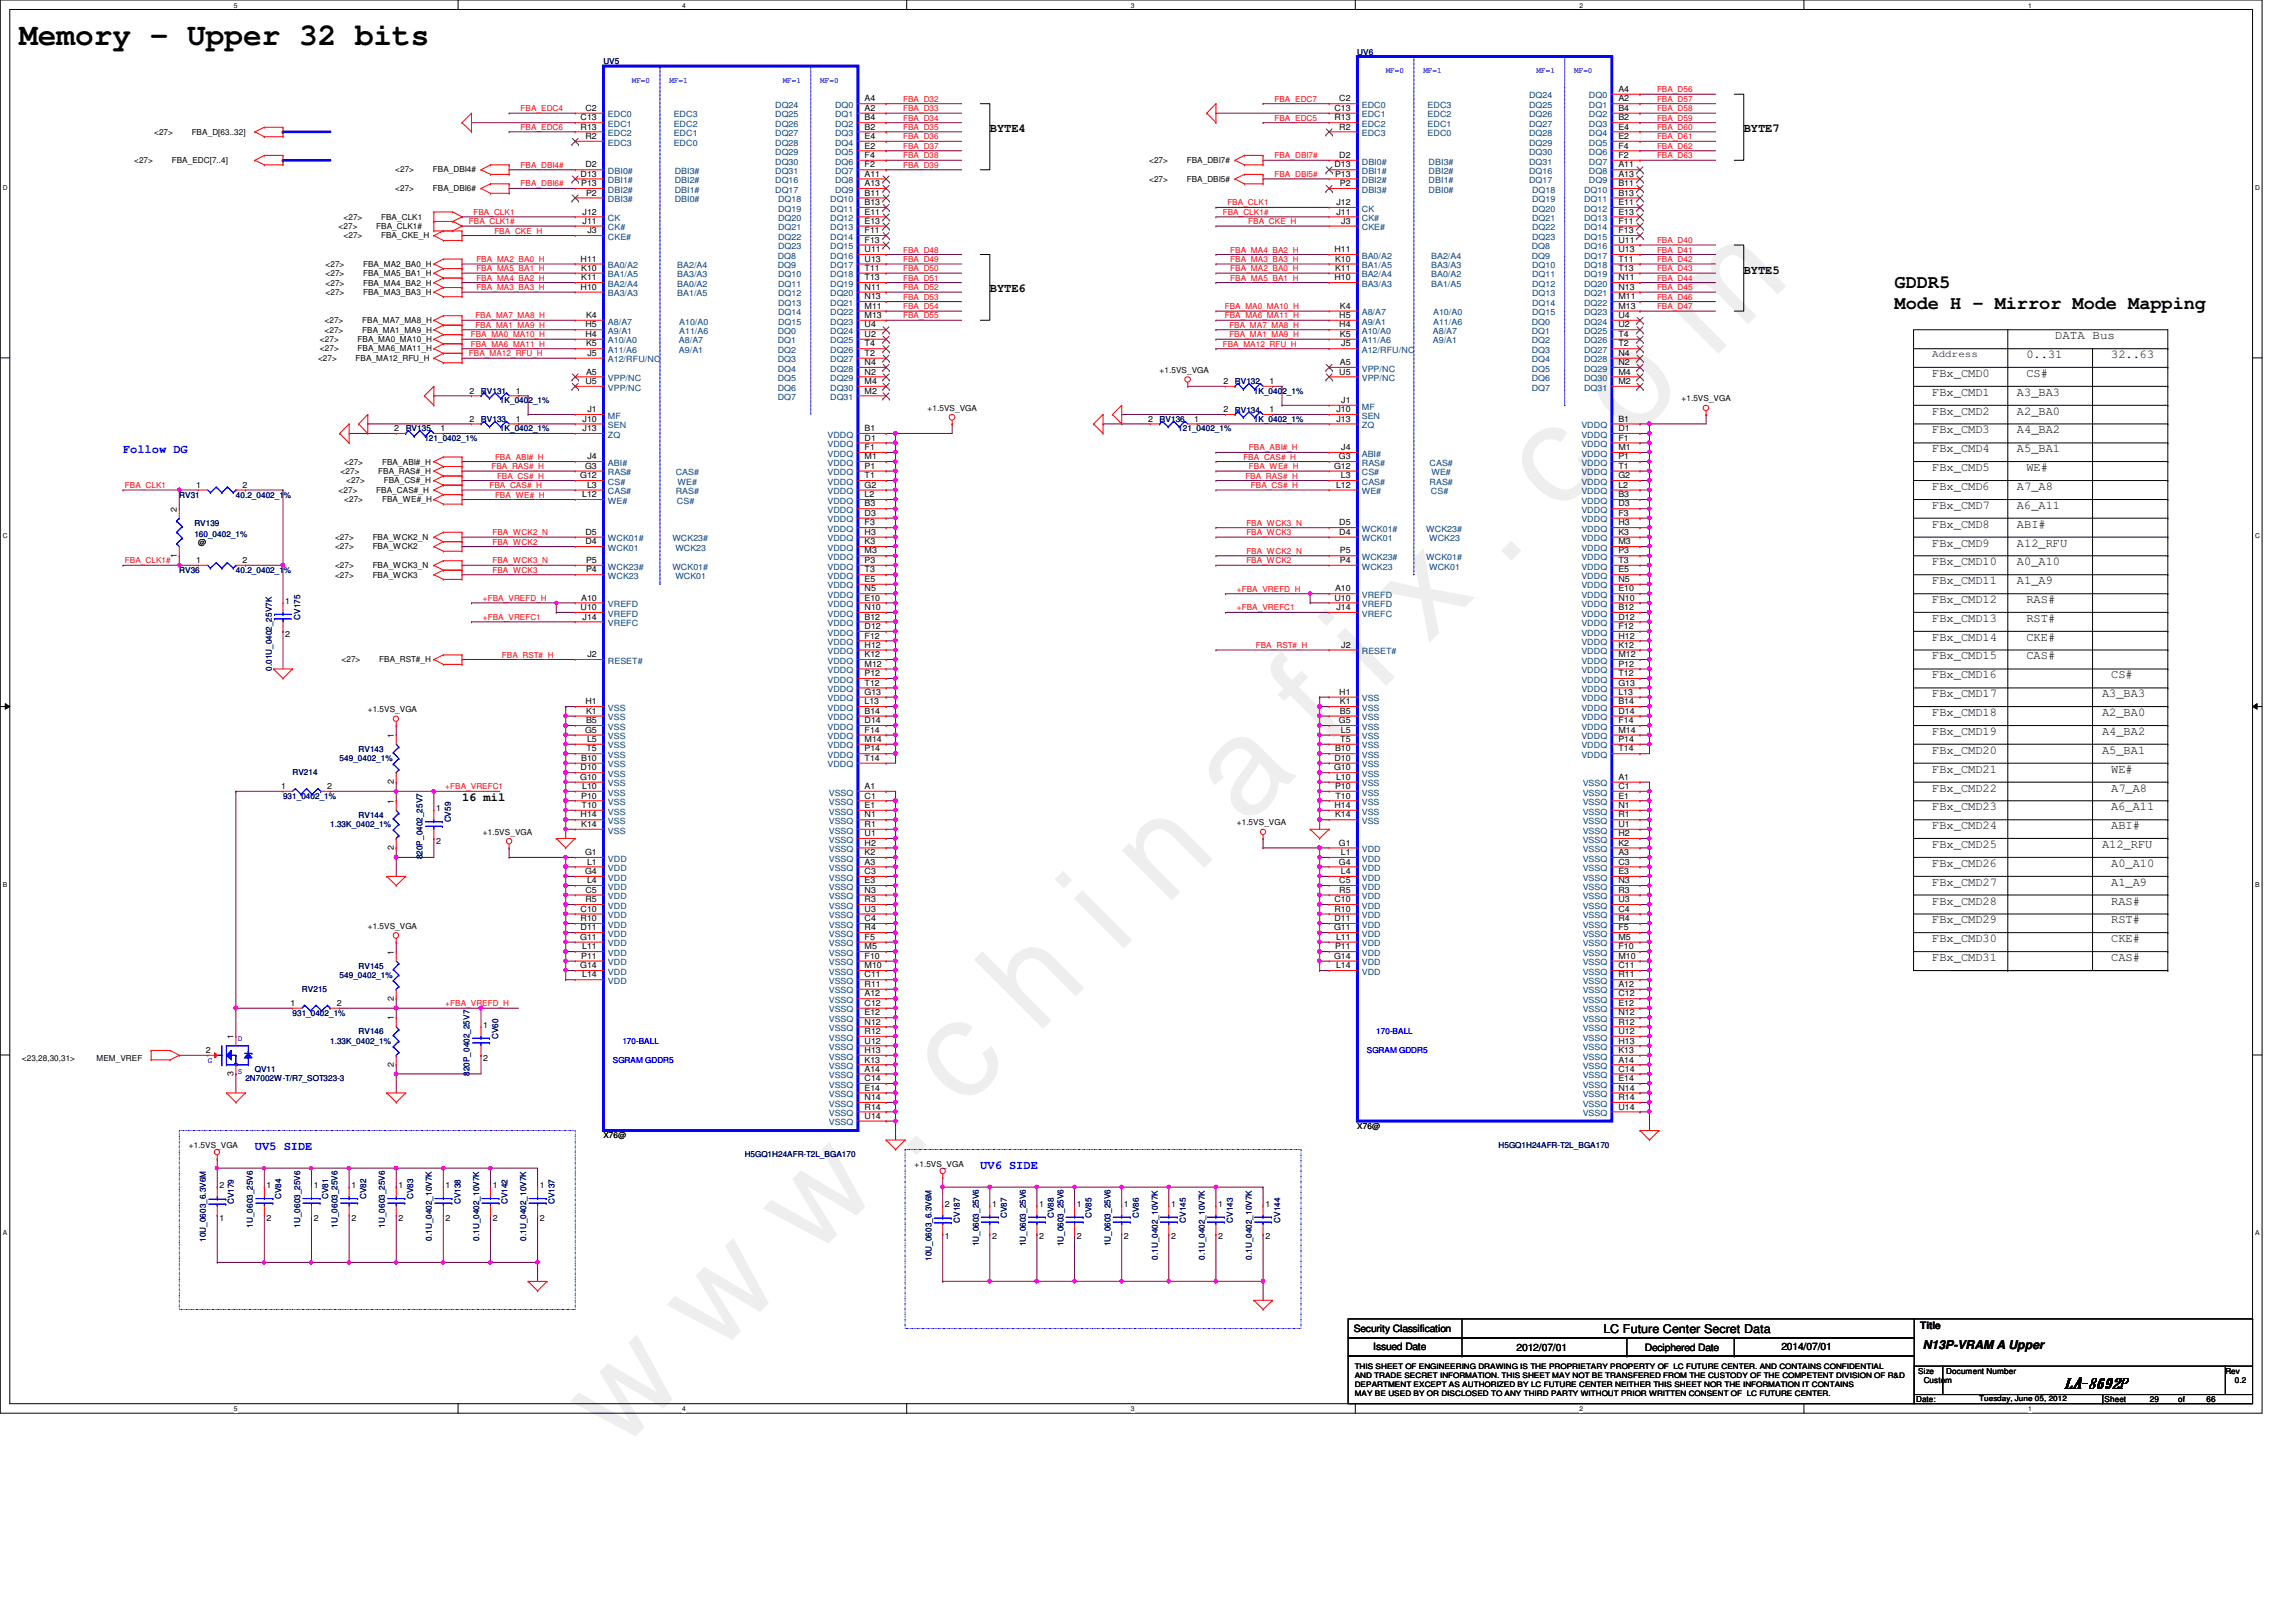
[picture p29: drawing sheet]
<svg xmlns="http://www.w3.org/2000/svg" width="297mm" height="210mm" viewBox="0 0 297 210" stroke-linecap="round" stroke-linejoin="round" font-family="sans-serif">
<defs><g id="words">
<text font-size="17.6" fill="#f0f" x="80.1" y="188" transform="rotate(-45 80.1 188)">w w w . c h i n a f i x . c o m</text>
<text font-size="4" x="2.5" y="5.8">Memory - Upper 32 bits</text>
<g font-size="2.4">
<text x="245.1" y="37.3">GDDR5</text>
<text x="245.1" y="40">Mode H - Mirror Mode Mapping</text>
</g>
<text font-size="1.9" x="267.1" y="179.6">LA-8692P</text>
<g font-size="1.6">
<text x="128.1" y="17.1">BYTE4</text>
<text x="225.6" y="17.1">BYTE7</text>
<text x="225.6" y="35.4">BYTE5</text>
<text x="128.1" y="37.8">BYTE6</text>
<text x="262.2" y="46.4">0..31</text>
<text x="265.8" y="43.9">DATA Bus</text>
<text x="273.1" y="46.4">32..63</text>
<text x="250" y="48.8">FBx_CMD0</text>
<text x="250" y="51.2">FBx_CMD1</text>
<text x="250" y="53.7">FBx_CMD2</text>
<text x="260.9" y="53.7">A2_BA0</text>
<text x="260.9" y="51.2">A3_BA3</text>
<text x="262.2" y="48.8">CS#</text>
<text x="250" y="58.5">FBx_CMD4</text>
<text x="250" y="56.1">FBx_CMD3</text>
<text x="260.9" y="56.1">A4_BA2</text>
<text x="260.9" y="58.5">A5_BA1</text>
<text x="250" y="63.4">FBx_CMD6</text>
<text x="250" y="61">FBx_CMD5</text>
<text x="250" y="65.9">FBx_CMD7</text>
<text x="260.9" y="63.4">A7_A8</text>
<text x="260.9" y="65.9">A6_A11</text>
<text x="262.2" y="61">WE#</text>
<text x="250" y="70.7">FBx_CMD9</text>
<text x="250" y="68.3">FBx_CMD8</text>
<text x="260.9" y="68.3">ABI#</text>
<text x="260.9" y="70.7">A12_RFU</text>
<text x="250" y="73.2">FBx_CMD10</text>
<text x="250" y="75.6">FBx_CMD11</text>
<text x="260.9" y="73.2">A0_A10</text>
<text x="260.9" y="75.6">A1_A9</text>
<text x="250" y="82.9">FBx_CMD14</text>
<text x="250" y="80.5">FBx_CMD13</text>
<text x="250" y="78.1">FBx_CMD12</text>
<text x="262.2" y="80.5">RST#</text>
<text x="262.2" y="82.9">CKE#</text>
<text x="262.2" y="78.1">RAS#</text>
<text x="250" y="87.8">FBx_CMD16</text>
<text x="250" y="85.3">FBx_CMD15</text>
<text x="262.2" y="85.3">CAS#</text>
<text x="273.1" y="87.8">CS#</text>
<text x="250" y="95.1">FBx_CMD19</text>
<text x="250" y="92.7">FBx_CMD18</text>
<text x="250" y="90.3">FBx_CMD17</text>
<text x="271.9" y="95.1">A4_BA2</text>
<text x="271.9" y="92.7">A2_BA0</text>
<text x="271.9" y="90.3">A3_BA3</text>
<text x="250" y="100">FBx_CMD21</text>
<text x="250" y="97.5">FBx_CMD20</text>
<text x="271.9" y="97.5">A5_BA1</text>
<text x="273.1" y="100">WE#</text>
<text x="59.8" y="103.7">16 mil</text>
<text x="250" y="102.4">FBx_CMD22</text>
<text x="250" y="107.3">FBx_CMD24</text>
<text x="250" y="104.9">FBx_CMD23</text>
<text x="273.1" y="107.3">ABI#</text>
<text x="273.1" y="104.9">A6_A11</text>
<text x="273.1" y="102.4">A7_A8</text>
<text x="250" y="112.2">FBx_CMD26</text>
<text x="250" y="109.7">FBx_CMD25</text>
<text x="271.9" y="109.7">A12_RFU</text>
<text x="273.1" y="112.2">A0_A10</text>
<text x="250" y="114.6">FBx_CMD27</text>
<text x="250" y="117.1">FBx_CMD28</text>
<text x="250" y="119.5">FBx_CMD29</text>
<text x="273.1" y="119.5">RST#</text>
<text x="273.1" y="114.6">A1_A9</text>
<text x="273.1" y="117.1">RAS#</text>
<text x="250" y="124.4">FBx_CMD31</text>
<text x="250" y="121.9">FBx_CMD30</text>
<text x="273.1" y="124.4">CAS#</text>
<text x="273.1" y="121.9">CKE#</text>
<text x="207.4" y="172.5">LC Future Center Secret Data</text>
<text x="248.7" y="174.6">N13P-VRAM A Upper</text>
</g>
<g font-size="1.6" fill="#00f">
<text x="15.9" y="58.6">Follow DG</text>
<text x="33" y="148.8">UV5 SIDE</text>
<text x="126.8" y="151.3">UV6 SIDE</text>
</g>
<g font-size="1.3">
<text x="250" y="46.2">Address</text>
<text x="175.1" y="172.4">Security Classification</text>
<text x="248.4" y="172">Title</text>
<text x="177.7" y="174.7">Issued Date</text>
<text x="196.2" y="174.8">2012/07/01</text>
<text x="212.8" y="174.8">Deciphered Date</text>
<text x="230.5" y="174.7">2014/07/01</text>
</g>
<g font-size="1.1" fill="#000080">
<text x="78.1" y="8.3">UV5</text>
<text x="175.6" y="7.1">UV6</text>
<text x="62.2" y="51">RV131</text>
<text x="64.7" y="52.2">1K_0402_1%</text>
<text x="159.8" y="53.4">RV134</text>
<text x="159.8" y="49.7">RV132</text>
<text x="162.2" y="51">1K_0402_1%</text>
<text x="52.5" y="55.8">RV135</text>
<text x="54.9" y="57.1">121_0402_1%</text>
<text x="62.2" y="54.6">RV133</text>
<text x="64.7" y="55.8">1K_0402_1%</text>
<text x="150" y="54.6">RV136</text>
<text x="152.4" y="55.8">121_0402_1%</text>
<text x="162.2" y="54.6">1K_0402_1%</text>
<text x="23.2" y="64.4">RV31</text>
<text x="30.5" y="64.4">40.2_0402_1%</text>
<text x="25.1" y="68">RV139</text>
<text x="25.1" y="69.5">160_0402_1%</text>
<text x="23.2" y="74.1">RV36</text>
<text x="30.5" y="74.1">40.2_0402_1%</text>
<text x="38.8" y="80.2" transform="rotate(-90 38.8 80.2)">CV175</text>
<text x="35.2" y="86.8" transform="rotate(-90 35.2 86.8)">0.01U_0402_25V7K</text>
<text x="37.8" y="100.3">RV214</text>
<text x="43.9" y="98.5">549_0402_1%</text>
<text x="46.4" y="97.3">RV143</text>
<text x="36.6" y="103.4">931_0402_1%</text>
<text x="42.7" y="107.1">1.33K_0402_1%</text>
<text x="46.4" y="105.8">RV144</text>
<text x="58.3" y="106.4" transform="rotate(-90 58.3 106.4)">CV59</text>
<text x="54.6" y="111.2" transform="rotate(-90 54.6 111.2)">820P_0402_25V7</text>
<text x="46.4" y="125.3">RV145</text>
<text x="37.8" y="131.4">931_0402_1%</text>
<text x="39.1" y="128.4">RV215</text>
<text x="43.9" y="126.6">549_0402_1%</text>
<text x="42.7" y="135.1">1.33K_0402_1%</text>
<text x="46.4" y="133.9">RV146</text>
<text x="64.4" y="134.5" transform="rotate(-90 64.4 134.5)">CV60</text>
<text x="31.7" y="140">2N7002W-T/R7_SOT323-3</text>
<text x="33" y="138.8">QV11</text>
<text x="60.7" y="139.2" transform="rotate(-90 60.7 139.2)">820P_0402_25V7</text>
<text x="96.3" y="149.7">H5GQ1H24AFR-T2L_BGA170</text>
<text x="193.9" y="148.5">H5GQ1H24AFR-T2L_BGA170</text>
<text x="30.3" y="155.8" transform="rotate(-90 30.3 155.8)">CV179</text>
<text x="36.4" y="155.2" transform="rotate(-90 36.4 155.2)">CV84</text>
<text x="42.5" y="155.2" transform="rotate(-90 42.5 155.2)">CV81</text>
<text x="47.4" y="155.2" transform="rotate(-90 47.4 155.2)">CV82</text>
<text x="53.5" y="155.2" transform="rotate(-90 53.5 155.2)">CV83</text>
<text x="59.6" y="155.8" transform="rotate(-90 59.6 155.8)">CV138</text>
<text x="65.7" y="155.8" transform="rotate(-90 65.7 155.8)">CV142</text>
<text x="71.8" y="155.8" transform="rotate(-90 71.8 155.8)">CV137</text>
<text x="26.6" y="160.7" transform="rotate(-90 26.6 160.7)">10U_0603_6.3V6M</text>
<text x="32.7" y="158.9" transform="rotate(-90 32.7 158.9)">1U_0603_25V6</text>
<text x="38.8" y="158.9" transform="rotate(-90 38.8 158.9)">1U_0603_25V6</text>
<text x="43.7" y="158.9" transform="rotate(-90 43.7 158.9)">1U_0603_25V6</text>
<text x="49.8" y="158.9" transform="rotate(-90 49.8 158.9)">1U_0603_25V6</text>
<text x="55.9" y="160.6" transform="rotate(-90 55.9 160.6)">0.1U_0402_10V7K</text>
<text x="62" y="160.6" transform="rotate(-90 62 160.6)">0.1U_0402_10V7K</text>
<text x="68.1" y="160.6" transform="rotate(-90 68.1 160.6)">0.1U_0402_10V7K</text>
<text x="124.2" y="158.2" transform="rotate(-90 124.2 158.2)">CV187</text>
<text x="126.6" y="161.3" transform="rotate(-90 126.6 161.3)">1U_0603_25V6</text>
<text x="130.3" y="157.6" transform="rotate(-90 130.3 157.6)">CV87</text>
<text x="132.7" y="161.3" transform="rotate(-90 132.7 161.3)">1U_0603_25V6</text>
<text x="136.4" y="157.6" transform="rotate(-90 136.4 157.6)">CV88</text>
<text x="137.6" y="161.3" transform="rotate(-90 137.6 161.3)">1U_0603_25V6</text>
<text x="141.2" y="157.6" transform="rotate(-90 141.2 157.6)">CV85</text>
<text x="143.7" y="161.3" transform="rotate(-90 143.7 161.3)">1U_0603_25V6</text>
<text x="147.3" y="157.6" transform="rotate(-90 147.3 157.6)">CV86</text>
<text x="153.4" y="158.2" transform="rotate(-90 153.4 158.2)">CV145</text>
<text x="159.5" y="158.2" transform="rotate(-90 159.5 158.2)">CV143</text>
<text x="165.6" y="158.2" transform="rotate(-90 165.6 158.2)">CV144</text>
<text x="120.5" y="163.2" transform="rotate(-90 120.5 163.2)">10U_0603_6.3V6M</text>
<text x="149.8" y="163" transform="rotate(-90 149.8 163)">0.1U_0402_10V7K</text>
<text x="155.9" y="163" transform="rotate(-90 155.9 163)">0.1U_0402_10V7K</text>
<text x="162" y="163" transform="rotate(-90 162 163)">0.1U_0402_10V7K</text>
</g>
<g font-size="1.1" fill="#00f">
<text x="81.7" y="10.7">MF=0</text>
<text x="86.6" y="10.7">MF=1</text>
<text x="101.3" y="10.7">MF=1</text>
<text x="106.1" y="10.7">MF=0</text>
<text x="179.3" y="9.5">MF=0</text>
<text x="184.1" y="9.5">MF=1</text>
<text x="198.8" y="9.5">MF=1</text>
<text x="203.7" y="9.5">MF=0</text>
<text x="26.9" y="137.6">G</text>
<text x="30.8" y="134.7">D</text>
<text x="79.3" y="137.5">SGRAM GDDR5</text>
<text x="80.5" y="135.1">170-BALL</text>
<text x="176.8" y="136.3">SGRAM GDDR5</text>
<text x="178.1" y="133.9">170-BALL</text>
<text x="30.8" y="138.9">S</text>
</g>
<g font-size="1.1">
<text x="209.4" y="11.9">A4</text>
<text x="19.9" y="17.4">&lt;27&gt;</text>
<text x="24.8" y="17.4">FBA_D[63..32]</text>
<text x="75.1" y="15.6">C13</text>
<text x="75.1" y="16.8">R13</text>
<text x="75.7" y="14.4">C2</text>
<text x="75.7" y="18">R2</text>
<text x="111.8" y="13.1">A4</text>
<text x="111.8" y="14.4">A2</text>
<text x="111.8" y="15.6">B4</text>
<text x="111.8" y="16.8">B2</text>
<text x="111.8" y="18">E4</text>
<text x="172.6" y="14.4">C13</text>
<text x="172.6" y="15.6">R13</text>
<text x="173.3" y="13.1">C2</text>
<text x="173.3" y="16.8">R2</text>
<text x="209.4" y="13.1">A2</text>
<text x="209.4" y="14.4">B4</text>
<text x="209.4" y="15.6">B2</text>
<text x="209.4" y="16.8">E4</text>
<text x="209.4" y="18">E2</text>
<text x="17.4" y="21.1">&lt;27&gt;</text>
<text x="22.2" y="21.1">FBA_EDC[7..4]</text>
<text x="51.1" y="22.3">&lt;27&gt;</text>
<text x="56" y="22.3">FBA_DBI4#</text>
<text x="75.1" y="22.9">D13</text>
<text x="75.7" y="21.7">D2</text>
<text x="111.8" y="19.2">E2</text>
<text x="111.8" y="20.4">F4</text>
<text x="111.8" y="21.7">F2</text>
<text x="111.8" y="22.9">A11</text>
<text x="148.7" y="23.5">&lt;27&gt;</text>
<text x="148.7" y="21.1">&lt;27&gt;</text>
<text x="153.5" y="23.5">FBA_DBI5#</text>
<text x="153.5" y="21.1">FBA_DBI7#</text>
<text x="172.6" y="21.7">D13</text>
<text x="172.7" y="22.9">P13</text>
<text x="173.3" y="20.4">D2</text>
<text x="209.4" y="19.2">F4</text>
<text x="209.4" y="20.4">F2</text>
<text x="209.4" y="22.9">A13</text>
<text x="209.4" y="21.7">A11</text>
<text x="43.8" y="29.6">&lt;27&gt;</text>
<text x="44.4" y="28.4">&lt;27&gt;</text>
<text x="48.7" y="29.6">FBA_CLK1#</text>
<text x="49.3" y="28.4">FBA_CLK1</text>
<text x="51.1" y="24.8">&lt;27&gt;</text>
<text x="56" y="24.8">FBA_DBI6#</text>
<text x="75.2" y="24.1">P13</text>
<text x="75.3" y="27.8">J12</text>
<text x="75.3" y="29">J11</text>
<text x="75.8" y="25.3">P2</text>
<text x="111.8" y="24.1">A13</text>
<text x="111.8" y="25.3">B11</text>
<text x="111.8" y="26.5">B13</text>
<text x="111.8" y="27.8">E11</text>
<text x="111.8" y="29">E13</text>
<text x="172.9" y="26.5">J12</text>
<text x="172.9" y="27.8">J11</text>
<text x="173.4" y="24.1">P2</text>
<text x="173.5" y="29">J3</text>
<text x="209.4" y="24.1">B11</text>
<text x="209.4" y="25.3">B13</text>
<text x="209.4" y="26.5">E11</text>
<text x="209.4" y="27.8">E13</text>
<text x="209.4" y="29">F11</text>
<text x="42.1" y="35.7">&lt;27&gt;</text>
<text x="42.1" y="34.5">&lt;27&gt;</text>
<text x="44.4" y="30.9">&lt;27&gt;</text>
<text x="47" y="35.7">FBA_MA5_BA1_H</text>
<text x="47" y="34.5">FBA_MA2_BA0_H</text>
<text x="49.3" y="30.9">FBA_CKE_H</text>
<text x="75.1" y="33.9">H11</text>
<text x="75.2" y="35.1">K10</text>
<text x="76" y="30.2">J3</text>
<text x="111.8" y="30.2">F11</text>
<text x="111.8" y="31.4">F13</text>
<text x="111.8" y="32.6">U11</text>
<text x="111.8" y="33.9">U13</text>
<text x="111.8" y="35.1">T11</text>
<text x="172.6" y="32.6">H11</text>
<text x="172.7" y="35.1">K11</text>
<text x="172.7" y="33.9">K10</text>
<text x="209.4" y="30.2">F13</text>
<text x="209.4" y="31.4">U11</text>
<text x="209.4" y="32.6">U13</text>
<text x="209.4" y="33.9">T11</text>
<text x="209.4" y="35.1">T13</text>
<text x="42" y="41.8">&lt;27&gt;</text>
<text x="42.1" y="38.2">&lt;27&gt;</text>
<text x="42.1" y="37">&lt;27&gt;</text>
<text x="46.9" y="41.8">FBA_MA7_MA8_H</text>
<text x="47" y="38.2">FBA_MA3_BA3_H</text>
<text x="47" y="37">FBA_MA4_BA2_H</text>
<text x="75.1" y="37.5">H10</text>
<text x="75.2" y="36.3">K11</text>
<text x="75.8" y="41.1">K4</text>
<text x="111.8" y="36.3">T13</text>
<text x="111.8" y="37.5">N11</text>
<text x="111.8" y="38.7">N13</text>
<text x="111.8" y="40">M11</text>
<text x="111.8" y="41.1">M13</text>
<text x="172.6" y="36.3">H10</text>
<text x="173.3" y="41.1">H5</text>
<text x="173.4" y="40">K4</text>
<text x="209.4" y="36.3">N11</text>
<text x="209.4" y="37.5">N13</text>
<text x="209.4" y="38.7">M11</text>
<text x="209.4" y="40">M13</text>
<text x="209.4" y="41.1">U4</text>
<text x="41.1" y="46.7">&lt;27&gt;</text>
<text x="41.4" y="45.5">&lt;27&gt;</text>
<text x="41.4" y="44.3">&lt;27&gt;</text>
<text x="42" y="43.1">&lt;27&gt;</text>
<text x="46" y="46.7">FBA_MA12_RFU_H</text>
<text x="46.3" y="45.5">FBA_MA6_MA11_H</text>
<text x="46.3" y="44.3">FBA_MA0_MA10_H</text>
<text x="46.9" y="43.1">FBA_MA1_MA9_H</text>
<text x="75.7" y="42.4">H5</text>
<text x="75.7" y="43.6">H4</text>
<text x="75.8" y="44.8">K5</text>
<text x="76" y="46.1">J5</text>
<text x="111.8" y="42.4">U4</text>
<text x="111.8" y="43.6">U2</text>
<text x="111.8" y="44.8">T4</text>
<text x="111.8" y="46.1">T2</text>
<text x="111.8" y="47.2">N4</text>
<text x="173.3" y="42.4">H4</text>
<text x="173.4" y="47.2">A5</text>
<text x="173.4" y="43.6">K5</text>
<text x="173.5" y="44.8">J5</text>
<text x="209.4" y="42.4">U2</text>
<text x="209.4" y="43.6">T4</text>
<text x="209.4" y="44.8">T2</text>
<text x="209.4" y="46.1">N4</text>
<text x="209.4" y="47.2">N2</text>
<text x="60.7" y="50.9">2</text>
<text x="66.7" y="50.9">1</text>
<text x="75.7" y="49.7">U5</text>
<text x="75.8" y="48.5">A5</text>
<text x="76" y="53.3">J1</text>
<text x="111.8" y="48.5">N2</text>
<text x="111.8" y="49.7">M4</text>
<text x="111.8" y="50.9">M2</text>
<text x="120" y="53.2">+1.5VS_VGA</text>
<text x="150" y="48.3">+1.5VS_VGA</text>
<text x="158.3" y="53.3">2</text>
<text x="158.3" y="49.7">2</text>
<text x="164.2" y="53.3">1</text>
<text x="164.2" y="49.7">1</text>
<text x="172.9" y="53.3">J10</text>
<text x="173.3" y="48.5">U5</text>
<text x="173.5" y="52.2">J1</text>
<text x="209.4" y="48.5">M4</text>
<text x="209.4" y="49.7">M2</text>
<text x="217.5" y="51.9">+1.5VS_VGA</text>
<text x="51" y="55.8">2</text>
<text x="57" y="55.8">1</text>
<text x="60.7" y="54.6">2</text>
<text x="66.7" y="54.6">1</text>
<text x="75.3" y="55.8">J13</text>
<text x="75.3" y="54.6">J10</text>
<text x="76" y="59.4">J4</text>
<text x="111.8" y="55.8">B1</text>
<text x="111.8" y="57">D1</text>
<text x="111.8" y="58.3">F1</text>
<text x="111.8" y="59.4">M1</text>
<text x="148.5" y="54.6">2</text>
<text x="154.5" y="54.6">1</text>
<text x="172.9" y="54.6">J13</text>
<text x="173.2" y="59.4">G3</text>
<text x="173.5" y="58.3">J4</text>
<text x="209.4" y="54.6">B1</text>
<text x="209.4" y="55.8">D1</text>
<text x="209.4" y="57">F1</text>
<text x="209.4" y="58.3">M1</text>
<text x="209.4" y="59.4">P1</text>
<text x="25.4" y="63.1">1</text>
<text x="31.4" y="63.1">2</text>
<text x="43.8" y="63.8">&lt;27&gt;</text>
<text x="44.1" y="61.3">&lt;27&gt;</text>
<text x="44.5" y="65">&lt;27&gt;</text>
<text x="44.5" y="60.1">&lt;27&gt;</text>
<text x="44.8" y="62.6">&lt;27&gt;</text>
<text x="48.7" y="63.8">FBA_CAS#_H</text>
<text x="48.9" y="61.3">FBA_RAS#_H</text>
<text x="49.4" y="65">FBA_WE#_H</text>
<text x="49.4" y="60.1">FBA_ABI#_H</text>
<text x="49.7" y="62.6">FBA_CS#_H</text>
<text x="75.1" y="61.9">G12</text>
<text x="75.3" y="64.3">L12</text>
<text x="75.7" y="60.7">G3</text>
<text x="75.9" y="63.1">L3</text>
<text x="111.8" y="61.9">T1</text>
<text x="111.8" y="63.1">G2</text>
<text x="111.8" y="64.3">L2</text>
<text x="111.8" y="65.5">B3</text>
<text x="111.8" y="60.7">P1</text>
<text x="172.6" y="60.7">G12</text>
<text x="172.8" y="63.1">L12</text>
<text x="173.5" y="61.9">L3</text>
<text x="209.4" y="60.7">T1</text>
<text x="209.4" y="61.9">G2</text>
<text x="209.4" y="63.1">L2</text>
<text x="209.4" y="64.3">B3</text>
<text x="209.4" y="65.5">D3</text>
<text x="22.9" y="66.2" transform="rotate(-90 22.9 66.2)">2</text>
<text x="25.7" y="70.5">@</text>
<text x="43.3" y="69.8">&lt;27&gt;</text>
<text x="43.3" y="71.1">&lt;27&gt;</text>
<text x="48.2" y="69.8">FBA_WCK2_N</text>
<text x="48.2" y="71.1">FBA_WCK2</text>
<text x="75.7" y="70.4">D4</text>
<text x="75.7" y="69.2">D5</text>
<text x="111.8" y="66.8">D3</text>
<text x="111.8" y="68">F3</text>
<text x="111.8" y="69.2">H3</text>
<text x="111.8" y="70.4">K3</text>
<text x="111.8" y="71.6">M3</text>
<text x="173.3" y="69.2">D4</text>
<text x="173.3" y="68">D5</text>
<text x="173.4" y="71.6">P5</text>
<text x="209.4" y="66.8">F3</text>
<text x="209.4" y="68">H3</text>
<text x="209.4" y="69.2">K3</text>
<text x="209.4" y="70.4">M3</text>
<text x="209.4" y="71.6">P3</text>
<text x="22.9" y="72.2" transform="rotate(-90 22.9 72.2)">1</text>
<text x="25.4" y="72.9">1</text>
<text x="31.4" y="72.9">2</text>
<text x="43.3" y="73.5">&lt;27&gt;</text>
<text x="43.3" y="74.8">&lt;27&gt;</text>
<text x="48.2" y="73.5">FBA_WCK3_N</text>
<text x="48.2" y="74.8">FBA_WCK3</text>
<text x="75.2" y="77.7">A10</text>
<text x="75.8" y="72.9">P5</text>
<text x="75.8" y="74.1">P4</text>
<text x="111.8" y="72.9">P3</text>
<text x="111.8" y="74.1">T3</text>
<text x="111.8" y="75.3">E5</text>
<text x="111.8" y="76.5">N5</text>
<text x="111.8" y="77.7">E10</text>
<text x="172.6" y="77.7">U10</text>
<text x="172.7" y="76.5">A10</text>
<text x="173.4" y="72.9">P4</text>
<text x="209.4" y="72.9">T3</text>
<text x="209.4" y="74.1">E5</text>
<text x="209.4" y="75.3">N5</text>
<text x="209.4" y="76.5">E10</text>
<text x="209.4" y="77.7">N10</text>
<text x="36.9" y="78.1">1</text>
<text x="36.9" y="82.4">2</text>
<text x="75.1" y="79">U10</text>
<text x="75.3" y="80.2">J14</text>
<text x="111.8" y="79">N10</text>
<text x="111.8" y="80.2">B12</text>
<text x="111.8" y="81.4">D12</text>
<text x="111.8" y="82.6">F12</text>
<text x="111.8" y="83.8">H12</text>
<text x="172.9" y="79">J14</text>
<text x="173.5" y="83.8">J2</text>
<text x="209.4" y="79">B12</text>
<text x="209.4" y="80.2">D12</text>
<text x="209.4" y="81.4">F12</text>
<text x="209.4" y="82.6">H12</text>
<text x="209.4" y="83.8">K12</text>
<text x="44.2" y="85.7">&lt;27&gt;</text>
<text x="49.1" y="85.7">FBA_RST#_H</text>
<text x="76" y="85">J2</text>
<text x="111.8" y="85">K12</text>
<text x="111.8" y="86.3">M12</text>
<text x="111.8" y="87.5">P12</text>
<text x="111.8" y="88.7">T12</text>
<text x="111.8" y="89.9">G13</text>
<text x="173.3" y="89.9">H1</text>
<text x="209.4" y="85">M12</text>
<text x="209.4" y="86.3">P12</text>
<text x="209.4" y="87.5">T12</text>
<text x="209.4" y="88.7">G13</text>
<text x="209.4" y="89.9">L13</text>
<text x="47.6" y="92.2">+1.5VS_VGA</text>
<text x="51" y="95.5" transform="rotate(-90 51 95.5)">1</text>
<text x="75.7" y="94.8">G5</text>
<text x="75.7" y="91.1">H1</text>
<text x="75.8" y="93.6">B5</text>
<text x="75.8" y="92.4">K1</text>
<text x="111.8" y="91.1">L13</text>
<text x="111.8" y="92.4">B14</text>
<text x="111.8" y="93.6">D14</text>
<text x="111.8" y="94.8">F14</text>
<text x="173.2" y="93.6">G5</text>
<text x="173.4" y="92.4">B5</text>
<text x="173.4" y="91.1">K1</text>
<text x="173.5" y="94.8">L5</text>
<text x="209.4" y="91.1">B14</text>
<text x="209.4" y="92.4">D14</text>
<text x="209.4" y="93.6">F14</text>
<text x="209.4" y="94.8">M14</text>
<text x="51" y="101.5" transform="rotate(-90 51 101.5)">2</text>
<text x="75.1" y="100.9">G10</text>
<text x="75.1" y="99.7">D10</text>
<text x="75.2" y="98.5">B10</text>
<text x="75.9" y="97.2">T5</text>
<text x="75.9" y="96">L5</text>
<text x="111.8" y="96">M14</text>
<text x="111.8" y="97.2">P14</text>
<text x="111.8" y="98.5">T14</text>
<text x="172.6" y="99.7">G10</text>
<text x="172.6" y="98.5">D10</text>
<text x="172.7" y="97.2">B10</text>
<text x="172.8" y="100.9">L10</text>
<text x="173.4" y="96">T5</text>
<text x="209.4" y="100.9">A1</text>
<text x="209.4" y="96">P14</text>
<text x="209.4" y="97.2">T14</text>
<text x="36.4" y="102.1">1</text>
<text x="42.3" y="102.1">2</text>
<text x="51" y="104" transform="rotate(-90 51 104)">1</text>
<text x="56.4" y="105">1</text>
<text x="75.1" y="105.8">H14</text>
<text x="75.2" y="103.3">P10</text>
<text x="75.2" y="107">K14</text>
<text x="75.2" y="104.6">T10</text>
<text x="75.3" y="102.1">L10</text>
<text x="111.8" y="104.6">E1</text>
<text x="111.8" y="102.1">A1</text>
<text x="111.8" y="103.3">C1</text>
<text x="111.8" y="105.8">N1</text>
<text x="111.8" y="107">R1</text>
<text x="160" y="106.8">+1.5VS_VGA</text>
<text x="172.6" y="104.6">H14</text>
<text x="172.7" y="102.1">P10</text>
<text x="172.7" y="105.8">K14</text>
<text x="172.8" y="103.3">T10</text>
<text x="209.4" y="103.3">E1</text>
<text x="209.4" y="102.1">C1</text>
<text x="209.4" y="104.6">N1</text>
<text x="209.4" y="105.8">R1</text>
<text x="209.4" y="107">U1</text>
<text x="51" y="110" transform="rotate(-90 51 110)">2</text>
<text x="56.4" y="109.2">2</text>
<text x="62.5" y="108">+1.5VS_VGA</text>
<text x="75.7" y="113.1">G4</text>
<text x="75.7" y="110.7">G1</text>
<text x="75.9" y="111.9">L1</text>
<text x="111.8" y="108.2">U1</text>
<text x="111.8" y="109.4">H2</text>
<text x="111.8" y="110.7">K2</text>
<text x="111.8" y="111.9">A3</text>
<text x="111.8" y="113.1">C3</text>
<text x="173.2" y="111.9">G4</text>
<text x="173.2" y="109.4">G1</text>
<text x="173.5" y="113.1">L4</text>
<text x="173.5" y="110.7">L1</text>
<text x="209.4" y="108.2">H2</text>
<text x="209.4" y="109.4">K2</text>
<text x="209.4" y="110.7">A3</text>
<text x="209.4" y="111.9">C3</text>
<text x="209.4" y="113.1">E3</text>
<text x="75.1" y="119.2">R10</text>
<text x="75.1" y="118">C10</text>
<text x="75.7" y="116.8">R5</text>
<text x="75.7" y="115.5">C5</text>
<text x="75.9" y="114.3">L4</text>
<text x="111.8" y="114.3">E3</text>
<text x="111.8" y="115.5">N3</text>
<text x="111.8" y="116.8">R3</text>
<text x="111.8" y="118">U3</text>
<text x="111.8" y="119.2">C4</text>
<text x="172.6" y="119.2">D11</text>
<text x="172.6" y="118">R10</text>
<text x="172.6" y="116.8">C10</text>
<text x="173.3" y="115.5">R5</text>
<text x="173.3" y="114.3">C5</text>
<text x="209.4" y="114.3">N3</text>
<text x="209.4" y="115.5">R3</text>
<text x="209.4" y="116.8">U3</text>
<text x="209.4" y="118">C4</text>
<text x="209.4" y="119.2">R4</text>
<text x="47.6" y="120.2">+1.5VS_VGA</text>
<text x="51" y="123.5" transform="rotate(-90 51 123.5)">1</text>
<text x="75.1" y="121.6">G11</text>
<text x="75.1" y="125.3">G14</text>
<text x="75.1" y="120.4">D11</text>
<text x="75.2" y="124.1">P11</text>
<text x="75.3" y="122.9">L11</text>
<text x="111.8" y="120.4">R4</text>
<text x="111.8" y="121.6">F5</text>
<text x="111.8" y="122.9">M5</text>
<text x="111.8" y="124.1">F10</text>
<text x="111.8" y="125.3">M10</text>
<text x="172.6" y="120.4">G11</text>
<text x="172.6" y="124.1">G14</text>
<text x="172.7" y="122.9">P11</text>
<text x="172.8" y="121.6">L11</text>
<text x="172.8" y="125.3">L14</text>
<text x="209.4" y="120.4">F5</text>
<text x="209.4" y="121.6">M5</text>
<text x="209.4" y="122.9">F10</text>
<text x="209.4" y="124.1">M10</text>
<text x="209.4" y="125.3">C11</text>
<text x="37.6" y="130.2">1</text>
<text x="43.6" y="130.2">2</text>
<text x="51" y="129.5" transform="rotate(-90 51 129.5)">2</text>
<text x="75.3" y="126.5">L14</text>
<text x="111.8" y="126.5">C11</text>
<text x="111.8" y="127.7">R11</text>
<text x="111.8" y="128.9">A12</text>
<text x="111.8" y="130.2">C12</text>
<text x="111.8" y="131.4">E12</text>
<text x="209.4" y="126.5">R11</text>
<text x="209.4" y="127.7">A12</text>
<text x="209.4" y="128.9">C12</text>
<text x="209.4" y="130.2">E12</text>
<text x="209.4" y="131.4">N12</text>
<text x="2.8" y="137.3">&lt;23,28,30,31&gt;</text>
<text x="12.5" y="137.3">MEM_VREF</text>
<text x="26.6" y="136.3">2</text>
<text x="30.2" y="134.5" transform="rotate(-90 30.2 134.5)">1</text>
<text x="51" y="132" transform="rotate(-90 51 132)">1</text>
<text x="62.5" y="133">1</text>
<text x="62.5" y="137.2">2</text>
<text x="111.8" y="132.6">N12</text>
<text x="111.8" y="133.8">R12</text>
<text x="111.8" y="135">U12</text>
<text x="111.8" y="136.3">H13</text>
<text x="111.8" y="137.5">K13</text>
<text x="209.4" y="132.6">R12</text>
<text x="209.4" y="133.8">U12</text>
<text x="209.4" y="135">H13</text>
<text x="209.4" y="136.3">K13</text>
<text x="209.4" y="137.5">A14</text>
<text x="30.2" y="139.3" transform="rotate(-90 30.2 139.3)">3</text>
<text x="51" y="138" transform="rotate(-90 51 138)">2</text>
<text x="111.8" y="138.7">A14</text>
<text x="111.8" y="139.9">C14</text>
<text x="111.8" y="141.1">E14</text>
<text x="111.8" y="142.4">N14</text>
<text x="111.8" y="143.6">R14</text>
<text x="209.4" y="138.7">C14</text>
<text x="209.4" y="139.9">E14</text>
<text x="209.4" y="141.1">N14</text>
<text x="209.4" y="142.4">R14</text>
<text x="209.4" y="143.6">U14</text>
<text x="24.4" y="148.5">+1.5VS_VGA</text>
<text x="78.1" y="147.3">X76@</text>
<text x="111.8" y="144.8">U14</text>
<text x="175.6" y="146">X76@</text>
<text x="28.4" y="153.8">2</text>
<text x="34.5" y="153.8">1</text>
<text x="40.6" y="153.8">1</text>
<text x="45.5" y="153.8">1</text>
<text x="51.6" y="153.8">1</text>
<text x="57.7" y="153.8">1</text>
<text x="63.8" y="153.8">1</text>
<text x="69.8" y="153.8">1</text>
<text x="118.3" y="151">+1.5VS_VGA</text>
<text x="28.4" y="158">1</text>
<text x="34.5" y="158">2</text>
<text x="40.6" y="158">2</text>
<text x="45.5" y="158">2</text>
<text x="51.6" y="158">2</text>
<text x="57.7" y="158">2</text>
<text x="63.8" y="158">2</text>
<text x="69.8" y="158">2</text>
<text x="122.3" y="160.4">1</text>
<text x="122.3" y="156.2">2</text>
<text x="128.4" y="156.2">1</text>
<text x="128.4" y="160.4">2</text>
<text x="134.4" y="156.2">1</text>
<text x="134.4" y="160.4">2</text>
<text x="139.3" y="156.2">1</text>
<text x="139.3" y="160.4">2</text>
<text x="145.4" y="156.2">1</text>
<text x="145.4" y="160.4">2</text>
<text x="151.5" y="156.2">1</text>
<text x="151.5" y="160.4">2</text>
<text x="157.6" y="156.2">1</text>
<text x="157.6" y="160.4">2</text>
<text x="163.7" y="156.2">1</text>
<text x="163.7" y="160.4">2</text>
<text x="248.2" y="177.8">Size</text>
<text x="248.9" y="179">Custom</text>
<text x="251.8" y="177.8">Document Number</text>
<text x="287.9" y="177.8">Rev</text>
<text x="289.1" y="179">0.2</text>
<text x="247.9" y="181.4">Date:</text>
<text x="272.3" y="181.4">Sheet</text>
<text x="278.1" y="181.4">29</text>
<text x="281.8" y="181.4">of</text>
<text x="285.5" y="181.4">66</text>
</g>
<g font-size="1.1" fill="#f00">
<text x="214.4" y="11.9">FBA_D56</text>
<text x="67.3" y="14.4">FBA_EDC4</text>
<text x="67.3" y="16.8">FBA_EDC6</text>
<text x="116.8" y="14.4">FBA_D33</text>
<text x="116.8" y="13.2">FBA_D32</text>
<text x="116.8" y="15.6">FBA_D34</text>
<text x="116.8" y="16.8">FBA_D35</text>
<text x="164.9" y="15.6">FBA_EDC5</text>
<text x="164.9" y="13.2">FBA_EDC7</text>
<text x="214.4" y="15.6">FBA_D59</text>
<text x="214.4" y="14.4">FBA_D58</text>
<text x="214.4" y="16.8">FBA_D60</text>
<text x="214.4" y="13.2">FBA_D57</text>
<text x="67.3" y="21.7">FBA_DBI4#</text>
<text x="116.8" y="18">FBA_D36</text>
<text x="116.8" y="20.5">FBA_D38</text>
<text x="116.8" y="19.3">FBA_D37</text>
<text x="116.8" y="21.7">FBA_D39</text>
<text x="164.9" y="22.9">FBA_DBI5#</text>
<text x="164.9" y="20.5">FBA_DBI7#</text>
<text x="214.4" y="18">FBA_D61</text>
<text x="214.4" y="19.3">FBA_D62</text>
<text x="214.4" y="20.5">FBA_D63</text>
<text x="60.7" y="29">FBA_CLK1#</text>
<text x="61.3" y="27.8">FBA_CLK1</text>
<text x="67.3" y="24.1">FBA_DBI6#</text>
<text x="158.2" y="27.8">FBA_CLK1#</text>
<text x="158.8" y="26.6">FBA_CLK1</text>
<text x="161.5" y="29">FBA_CKE_H</text>
<text x="61.6" y="33.9">FBA_MA2_BA0_H</text>
<text x="61.6" y="35.1">FBA_MA5_BA1_H</text>
<text x="64" y="30.2">FBA_CKE_H</text>
<text x="116.8" y="35.1">FBA_D50</text>
<text x="116.8" y="33.9">FBA_D49</text>
<text x="116.8" y="32.7">FBA_D48</text>
<text x="159.2" y="35.1">FBA_MA2_BA0_H</text>
<text x="159.2" y="33.9">FBA_MA3_BA3_H</text>
<text x="159.2" y="32.7">FBA_MA4_BA2_H</text>
<text x="214.4" y="31.5">FBA_D40</text>
<text x="214.4" y="35.1">FBA_D43</text>
<text x="214.4" y="33.9">FBA_D42</text>
<text x="214.4" y="32.7">FBA_D41</text>
<text x="61.5" y="41.2">FBA_MA7_MA8_H</text>
<text x="61.6" y="37.5">FBA_MA3_BA3_H</text>
<text x="61.6" y="36.3">FBA_MA4_BA2_H</text>
<text x="116.8" y="41.2">FBA_D55</text>
<text x="116.8" y="38.8">FBA_D53</text>
<text x="116.8" y="37.5">FBA_D52</text>
<text x="116.8" y="40">FBA_D54</text>
<text x="116.8" y="36.3">FBA_D51</text>
<text x="158.5" y="40">FBA_MA0_MA10_H</text>
<text x="158.5" y="41.2">FBA_MA6_MA11_H</text>
<text x="159.2" y="36.3">FBA_MA5_BA1_H</text>
<text x="214.4" y="40">FBA_D47</text>
<text x="214.4" y="38.8">FBA_D46</text>
<text x="214.4" y="37.5">FBA_D45</text>
<text x="214.4" y="36.3">FBA_D44</text>
<text x="60.7" y="46.1">FBA_MA12_RFU_H</text>
<text x="60.9" y="44.9">FBA_MA6_MA11_H</text>
<text x="60.9" y="43.6">FBA_MA0_MA10_H</text>
<text x="61.5" y="42.4">FBA_MA1_MA9_H</text>
<text x="158.2" y="44.9">FBA_MA12_RFU_H</text>
<text x="159" y="42.4">FBA_MA7_MA8_H</text>
<text x="159" y="43.6">FBA_MA1_MA9_H</text>
<text x="64" y="59.5">FBA_ABI#_H</text>
<text x="160.9" y="59.5">FBA_CAS#_H</text>
<text x="161.6" y="58.3">FBA_ABI#_H</text>
<text x="16.2" y="63.2">FBA_CLK1</text>
<text x="63.3" y="63.2">FBA_CAS#_H</text>
<text x="63.6" y="60.7">FBA_RAS#_H</text>
<text x="64" y="64.4">FBA_WE#_H</text>
<text x="64.3" y="61.9">FBA_CS#_H</text>
<text x="161.1" y="61.9">FBA_RAS#_H</text>
<text x="161.6" y="60.7">FBA_WE#_H</text>
<text x="161.8" y="63.2">FBA_CS#_H</text>
<text x="63.7" y="70.5">FBA_WCK2</text>
<text x="63.7" y="69.3">FBA_WCK2_N</text>
<text x="161.2" y="69.3">FBA_WCK3</text>
<text x="161.2" y="68">FBA_WCK3_N</text>
<text x="161.2" y="71.7">FBA_WCK2_N</text>
<text x="16.2" y="72.9">FBA_CLK1#</text>
<text x="62.5" y="77.8">+FBA_VREFD_H</text>
<text x="63.7" y="74.1">FBA_WCK3</text>
<text x="63.7" y="72.9">FBA_WCK3_N</text>
<text x="160" y="76.6">+FBA_VREFD_H</text>
<text x="161.2" y="72.9">FBA_WCK2</text>
<text x="62.5" y="80.2">+FBA_VREFC1</text>
<text x="160" y="79">+FBA_VREFC1</text>
<text x="162.5" y="83.9">FBA_RST#_H</text>
<text x="64.9" y="85.1">FBA_RST#_H</text>
<text x="57.6" y="102.2">+FBA_VREFC1</text>
<text x="57.6" y="130.2">+FBA_VREFD_H</text>
</g>
<g font-size="1.1" fill="#004080">
<text x="78.7" y="15.2">EDC0</text>
<text x="78.7" y="16.4">EDC1</text>
<text x="78.7" y="17.6">EDC2</text>
<text x="87.2" y="15.2">EDC3</text>
<text x="87.2" y="16.4">EDC2</text>
<text x="87.2" y="17.6">EDC1</text>
<text x="100.3" y="14">DQ24</text>
<text x="100.3" y="15.2">DQ25</text>
<text x="100.3" y="16.4">DQ26</text>
<text x="100.3" y="17.6">DQ27</text>
<text x="108" y="14">DQ0</text>
<text x="108" y="15.2">DQ1</text>
<text x="108" y="16.4">DQ2</text>
<text x="108" y="17.6">DQ3</text>
<text x="176.2" y="14">EDC0</text>
<text x="176.2" y="15.2">EDC1</text>
<text x="176.2" y="16.4">EDC2</text>
<text x="176.2" y="17.6">EDC3</text>
<text x="184.7" y="14">EDC3</text>
<text x="184.7" y="15.2">EDC2</text>
<text x="184.7" y="16.4">EDC1</text>
<text x="184.7" y="17.6">EDC0</text>
<text x="197.8" y="12.7">DQ24</text>
<text x="197.8" y="14">DQ25</text>
<text x="197.8" y="15.2">DQ26</text>
<text x="197.8" y="16.4">DQ27</text>
<text x="197.8" y="17.6">DQ28</text>
<text x="205.6" y="12.7">DQ0</text>
<text x="205.6" y="14">DQ1</text>
<text x="205.6" y="15.2">DQ2</text>
<text x="205.6" y="16.4">DQ3</text>
<text x="205.6" y="17.6">DQ4</text>
<text x="78.7" y="18.8">EDC3</text>
<text x="78.7" y="22.5">DBI0#</text>
<text x="78.7" y="23.7">DBI1#</text>
<text x="87.2" y="18.8">EDC0</text>
<text x="87.3" y="22.5">DBI3#</text>
<text x="87.3" y="23.7">DBI2#</text>
<text x="100.3" y="18.8">DQ28</text>
<text x="100.3" y="20.1">DQ29</text>
<text x="100.3" y="21.3">DQ30</text>
<text x="100.3" y="22.5">DQ31</text>
<text x="100.3" y="23.7">DQ16</text>
<text x="108" y="18.8">DQ4</text>
<text x="108" y="20.1">DQ5</text>
<text x="108" y="21.3">DQ6</text>
<text x="108" y="22.5">DQ7</text>
<text x="108" y="23.7">DQ8</text>
<text x="176.2" y="21.3">DBI0#</text>
<text x="176.2" y="22.5">DBI1#</text>
<text x="176.2" y="23.7">DBI2#</text>
<text x="184.8" y="21.3">DBI3#</text>
<text x="184.8" y="22.5">DBI2#</text>
<text x="184.8" y="23.7">DBI1#</text>
<text x="197.8" y="18.8">DQ29</text>
<text x="197.8" y="20.1">DQ30</text>
<text x="197.8" y="21.3">DQ31</text>
<text x="197.8" y="23.7">DQ17</text>
<text x="197.8" y="22.5">DQ16</text>
<text x="205.6" y="18.8">DQ5</text>
<text x="205.6" y="20.1">DQ6</text>
<text x="205.6" y="21.3">DQ7</text>
<text x="205.6" y="23.7">DQ9</text>
<text x="205.6" y="22.5">DQ8</text>
<text x="78.7" y="28.6">CK</text>
<text x="78.7" y="29.8">CK#</text>
<text x="78.7" y="24.9">DBI2#</text>
<text x="78.7" y="26.2">DBI3#</text>
<text x="87.3" y="24.9">DBI1#</text>
<text x="87.3" y="26.2">DBI0#</text>
<text x="100.3" y="24.9">DQ17</text>
<text x="100.7" y="26.2">DQ18</text>
<text x="100.7" y="27.4">DQ19</text>
<text x="100.7" y="28.6">DQ20</text>
<text x="100.7" y="29.8">DQ21</text>
<text x="107.4" y="26.2">DQ10</text>
<text x="107.4" y="27.4">DQ11</text>
<text x="107.4" y="28.6">DQ12</text>
<text x="107.4" y="29.8">DQ13</text>
<text x="108" y="24.9">DQ9</text>
<text x="176.2" y="29.8">CKE#</text>
<text x="176.2" y="27.4">CK</text>
<text x="176.2" y="28.6">CK#</text>
<text x="176.2" y="24.9">DBI3#</text>
<text x="184.8" y="24.9">DBI0#</text>
<text x="198.2" y="24.9">DQ18</text>
<text x="198.2" y="26.2">DQ19</text>
<text x="198.2" y="27.4">DQ20</text>
<text x="198.2" y="28.6">DQ21</text>
<text x="198.2" y="29.8">DQ22</text>
<text x="204.9" y="24.9">DQ10</text>
<text x="204.9" y="26.2">DQ11</text>
<text x="204.9" y="27.4">DQ12</text>
<text x="204.9" y="28.6">DQ13</text>
<text x="204.9" y="29.8">DQ14</text>
<text x="78.7" y="31">CKE#</text>
<text x="78.7" y="34.7">BA0/A2</text>
<text x="78.7" y="35.9">BA1/A5</text>
<text x="87.6" y="34.7">BA2/A4</text>
<text x="87.6" y="35.9">BA3/A3</text>
<text x="100.6" y="33.5">DQ8</text>
<text x="100.6" y="34.7">DQ9</text>
<text x="100.7" y="31">DQ22</text>
<text x="100.7" y="32.3">DQ23</text>
<text x="100.7" y="35.9">DQ10</text>
<text x="107.4" y="31">DQ14</text>
<text x="107.4" y="32.3">DQ15</text>
<text x="107.4" y="33.5">DQ16</text>
<text x="107.4" y="34.7">DQ17</text>
<text x="107.4" y="35.9">DQ18</text>
<text x="176.2" y="35.9">BA2/A4</text>
<text x="176.2" y="33.5">BA0/A2</text>
<text x="176.2" y="34.7">BA1/A5</text>
<text x="185.2" y="35.9">BA0/A2</text>
<text x="185.2" y="33.5">BA2/A4</text>
<text x="185.2" y="34.7">BA3/A3</text>
<text x="198.2" y="32.3">DQ8</text>
<text x="198.2" y="33.5">DQ9</text>
<text x="198.2" y="31">DQ23</text>
<text x="198.2" y="34.7">DQ10</text>
<text x="198.2" y="35.9">DQ11</text>
<text x="204.9" y="31">DQ15</text>
<text x="204.9" y="32.3">DQ16</text>
<text x="204.9" y="33.5">DQ17</text>
<text x="204.9" y="34.7">DQ18</text>
<text x="204.9" y="35.9">DQ19</text>
<text x="78.7" y="37.1">BA2/A4</text>
<text x="78.7" y="38.4">BA3/A3</text>
<text x="78.7" y="42">A8/A7</text>
<text x="87.6" y="37.1">BA0/A2</text>
<text x="87.6" y="38.4">BA1/A5</text>
<text x="87.9" y="42">A10/A0</text>
<text x="100.7" y="37.1">DQ11</text>
<text x="100.7" y="38.4">DQ12</text>
<text x="100.7" y="39.6">DQ13</text>
<text x="100.7" y="40.8">DQ14</text>
<text x="100.7" y="42">DQ15</text>
<text x="107.4" y="37.1">DQ19</text>
<text x="107.4" y="38.4">DQ20</text>
<text x="107.4" y="39.6">DQ21</text>
<text x="107.4" y="40.8">DQ22</text>
<text x="107.4" y="42">DQ23</text>
<text x="176.2" y="37.1">BA3/A3</text>
<text x="176.2" y="40.8">A8/A7</text>
<text x="176.2" y="42">A9/A1</text>
<text x="185.2" y="37.1">BA1/A5</text>
<text x="185.4" y="40.8">A10/A0</text>
<text x="185.4" y="42">A11/A6</text>
<text x="198.2" y="42">DQ0</text>
<text x="198.2" y="37.1">DQ12</text>
<text x="198.2" y="38.4">DQ13</text>
<text x="198.2" y="39.6">DQ14</text>
<text x="198.2" y="40.8">DQ15</text>
<text x="204.9" y="37.1">DQ20</text>
<text x="204.9" y="38.4">DQ21</text>
<text x="204.9" y="39.6">DQ22</text>
<text x="204.9" y="40.8">DQ23</text>
<text x="204.9" y="42">DQ24</text>
<text x="78.7" y="43.2">A9/A1</text>
<text x="78.7" y="44.4">A10/A0</text>
<text x="78.7" y="45.7">A11/A6</text>
<text x="78.7" y="46.9">A12/RFU/NC</text>
<text x="87.8" y="44.4">A8/A7</text>
<text x="87.8" y="45.7">A9/A1</text>
<text x="87.9" y="43.2">A11/A6</text>
<text x="100.6" y="43.2">DQ0</text>
<text x="100.6" y="44.4">DQ1</text>
<text x="100.6" y="45.7">DQ2</text>
<text x="100.6" y="46.9">DQ3</text>
<text x="107.4" y="43.2">DQ24</text>
<text x="107.4" y="44.4">DQ25</text>
<text x="107.4" y="45.7">DQ26</text>
<text x="107.4" y="46.9">DQ27</text>
<text x="176.2" y="43.2">A10/A0</text>
<text x="176.2" y="44.4">A11/A6</text>
<text x="176.2" y="45.7">A12/RFU/NC</text>
<text x="185.4" y="43.2">A8/A7</text>
<text x="185.4" y="44.4">A9/A1</text>
<text x="198.2" y="43.2">DQ1</text>
<text x="198.2" y="44.4">DQ2</text>
<text x="198.2" y="45.7">DQ3</text>
<text x="198.2" y="46.9">DQ4</text>
<text x="204.9" y="43.2">DQ25</text>
<text x="204.9" y="44.4">DQ26</text>
<text x="204.9" y="45.7">DQ27</text>
<text x="204.9" y="46.9">DQ28</text>
<text x="78.7" y="50.5">VPP/NC</text>
<text x="78.7" y="49.3">VPP/NC</text>
<text x="100.6" y="48.1">DQ4</text>
<text x="100.6" y="49.3">DQ5</text>
<text x="100.6" y="50.5">DQ6</text>
<text x="100.6" y="51.8">DQ7</text>
<text x="107.4" y="48.1">DQ28</text>
<text x="107.4" y="49.3">DQ29</text>
<text x="107.4" y="50.5">DQ30</text>
<text x="107.4" y="51.8">DQ31</text>
<text x="176.2" y="49.3">VPP/NC</text>
<text x="176.2" y="48.1">VPP/NC</text>
<text x="176.2" y="53">MF</text>
<text x="198.2" y="48.1">DQ5</text>
<text x="198.2" y="49.3">DQ6</text>
<text x="198.2" y="50.5">DQ7</text>
<text x="204.9" y="48.1">DQ29</text>
<text x="204.9" y="49.3">DQ30</text>
<text x="204.9" y="50.5">DQ31</text>
<text x="78.7" y="56.6">ZQ</text>
<text x="78.7" y="55.4">SEN</text>
<text x="78.7" y="54.2">MF</text>
<text x="107.1" y="56.6">VDDQ</text>
<text x="107.1" y="57.9">VDDQ</text>
<text x="107.1" y="59.1">VDDQ</text>
<text x="176.2" y="55.4">ZQ</text>
<text x="176.2" y="59.1">ABI#</text>
<text x="176.2" y="54.2">SEN</text>
<text x="204.6" y="55.4">VDDQ</text>
<text x="204.6" y="56.6">VDDQ</text>
<text x="204.6" y="57.9">VDDQ</text>
<text x="204.6" y="59.1">VDDQ</text>
<text x="78.7" y="65.2">WE#</text>
<text x="78.7" y="62.7">CS#</text>
<text x="78.7" y="64">CAS#</text>
<text x="78.7" y="61.5">RAS#</text>
<text x="78.7" y="60.3">ABI#</text>
<text x="87.4" y="64">RAS#</text>
<text x="87.4" y="61.5">CAS#</text>
<text x="87.6" y="65.2">CS#</text>
<text x="87.7" y="62.7">WE#</text>
<text x="107.1" y="60.3">VDDQ</text>
<text x="107.1" y="62.7">VDDQ</text>
<text x="107.1" y="64">VDDQ</text>
<text x="107.1" y="65.2">VDDQ</text>
<text x="107.1" y="61.5">VDDQ</text>
<text x="176.2" y="64">WE#</text>
<text x="176.2" y="61.5">CS#</text>
<text x="176.2" y="62.7">CAS#</text>
<text x="176.2" y="60.3">RAS#</text>
<text x="185" y="62.7">RAS#</text>
<text x="185" y="60.3">CAS#</text>
<text x="185.1" y="64">CS#</text>
<text x="185.2" y="61.5">WE#</text>
<text x="204.6" y="61.5">VDDQ</text>
<text x="204.6" y="62.7">VDDQ</text>
<text x="204.6" y="64">VDDQ</text>
<text x="204.6" y="65.2">VDDQ</text>
<text x="204.6" y="60.3">VDDQ</text>
<text x="78.7" y="71.3">WCK01</text>
<text x="78.7" y="70.1">WCK01#</text>
<text x="87" y="70.1">WCK23#</text>
<text x="87.4" y="71.3">WCK23</text>
<text x="107.1" y="66.4">VDDQ</text>
<text x="107.1" y="67.6">VDDQ</text>
<text x="107.1" y="68.8">VDDQ</text>
<text x="107.1" y="70.1">VDDQ</text>
<text x="107.1" y="71.3">VDDQ</text>
<text x="176.2" y="70.1">WCK01</text>
<text x="176.2" y="68.8">WCK01#</text>
<text x="184.5" y="68.8">WCK23#</text>
<text x="184.9" y="70.1">WCK23</text>
<text x="204.6" y="66.4">VDDQ</text>
<text x="204.6" y="67.6">VDDQ</text>
<text x="204.6" y="68.8">VDDQ</text>
<text x="204.6" y="70.1">VDDQ</text>
<text x="204.6" y="71.3">VDDQ</text>
<text x="78.7" y="73.7">WCK23#</text>
<text x="78.7" y="74.9">WCK23</text>
<text x="87" y="73.7">WCK01#</text>
<text x="87.4" y="74.9">WCK01</text>
<text x="107.1" y="72.5">VDDQ</text>
<text x="107.1" y="73.7">VDDQ</text>
<text x="107.1" y="74.9">VDDQ</text>
<text x="107.1" y="76.2">VDDQ</text>
<text x="107.1" y="77.4">VDDQ</text>
<text x="176.2" y="77.4">VREFD</text>
<text x="176.2" y="72.5">WCK23#</text>
<text x="176.2" y="73.7">WCK23</text>
<text x="184.5" y="72.5">WCK01#</text>
<text x="184.9" y="73.7">WCK01</text>
<text x="204.6" y="72.5">VDDQ</text>
<text x="204.6" y="73.7">VDDQ</text>
<text x="204.6" y="74.9">VDDQ</text>
<text x="204.6" y="76.2">VDDQ</text>
<text x="204.6" y="77.4">VDDQ</text>
<text x="78.7" y="78.6">VREFD</text>
<text x="78.7" y="79.8">VREFD</text>
<text x="78.7" y="81">VREFC</text>
<text x="107.1" y="78.6">VDDQ</text>
<text x="107.1" y="79.8">VDDQ</text>
<text x="107.1" y="81">VDDQ</text>
<text x="107.1" y="82.3">VDDQ</text>
<text x="107.1" y="83.5">VDDQ</text>
<text x="176.2" y="78.6">VREFD</text>
<text x="176.2" y="79.8">VREFC</text>
<text x="204.6" y="78.6">VDDQ</text>
<text x="204.6" y="79.8">VDDQ</text>
<text x="204.6" y="81">VDDQ</text>
<text x="204.6" y="82.3">VDDQ</text>
<text x="204.6" y="83.5">VDDQ</text>
<text x="78.7" y="85.9">RESET#</text>
<text x="107.1" y="84.7">VDDQ</text>
<text x="107.1" y="85.9">VDDQ</text>
<text x="107.1" y="87.1">VDDQ</text>
<text x="107.1" y="88.3">VDDQ</text>
<text x="107.1" y="89.6">VDDQ</text>
<text x="176.2" y="84.7">RESET#</text>
<text x="204.6" y="84.7">VDDQ</text>
<text x="204.6" y="85.9">VDDQ</text>
<text x="204.6" y="87.1">VDDQ</text>
<text x="204.6" y="88.3">VDDQ</text>
<text x="204.6" y="89.6">VDDQ</text>
<text x="78.7" y="95.7">VSS</text>
<text x="78.7" y="94.4">VSS</text>
<text x="78.7" y="93.2">VSS</text>
<text x="78.7" y="92">VSS</text>
<text x="107.1" y="90.8">VDDQ</text>
<text x="107.1" y="92">VDDQ</text>
<text x="107.1" y="93.2">VDDQ</text>
<text x="107.1" y="94.4">VDDQ</text>
<text x="107.1" y="95.7">VDDQ</text>
<text x="176.2" y="95.7">VSS</text>
<text x="176.2" y="94.4">VSS</text>
<text x="176.2" y="93.2">VSS</text>
<text x="176.2" y="92">VSS</text>
<text x="176.2" y="90.8">VSS</text>
<text x="204.6" y="90.8">VDDQ</text>
<text x="204.6" y="92">VDDQ</text>
<text x="204.6" y="93.2">VDDQ</text>
<text x="204.6" y="94.4">VDDQ</text>
<text x="204.6" y="95.7">VDDQ</text>
<text x="78.7" y="101.8">VSS</text>
<text x="78.7" y="100.5">VSS</text>
<text x="78.7" y="99.3">VSS</text>
<text x="78.7" y="98.1">VSS</text>
<text x="78.7" y="96.9">VSS</text>
<text x="107.1" y="96.9">VDDQ</text>
<text x="107.1" y="98.1">VDDQ</text>
<text x="107.1" y="99.3">VDDQ</text>
<text x="176.2" y="101.8">VSS</text>
<text x="176.2" y="100.5">VSS</text>
<text x="176.2" y="99.3">VSS</text>
<text x="176.2" y="98.1">VSS</text>
<text x="176.2" y="96.9">VSS</text>
<text x="204.6" y="96.9">VDDQ</text>
<text x="204.6" y="98.1">VDDQ</text>
<text x="204.8" y="101.8">VSSQ</text>
<text x="78.7" y="105.4">VSS</text>
<text x="78.7" y="103">VSS</text>
<text x="78.7" y="104.2">VSS</text>
<text x="78.7" y="106.6">VSS</text>
<text x="78.7" y="107.9">VSS</text>
<text x="107.2" y="105.4">VSSQ</text>
<text x="107.2" y="103">VSSQ</text>
<text x="107.2" y="104.2">VSSQ</text>
<text x="107.2" y="106.6">VSSQ</text>
<text x="107.2" y="107.9">VSSQ</text>
<text x="176.2" y="104.2">VSS</text>
<text x="176.2" y="103">VSS</text>
<text x="176.2" y="105.4">VSS</text>
<text x="176.2" y="106.6">VSS</text>
<text x="204.8" y="104.2">VSSQ</text>
<text x="204.8" y="103">VSSQ</text>
<text x="204.8" y="105.4">VSSQ</text>
<text x="204.8" y="106.6">VSSQ</text>
<text x="204.8" y="107.9">VSSQ</text>
<text x="78.7" y="114">VDD</text>
<text x="78.7" y="112.7">VDD</text>
<text x="78.7" y="111.5">VDD</text>
<text x="107.2" y="109.1">VSSQ</text>
<text x="107.2" y="110.3">VSSQ</text>
<text x="107.2" y="111.5">VSSQ</text>
<text x="107.2" y="112.7">VSSQ</text>
<text x="107.2" y="114">VSSQ</text>
<text x="176.2" y="114">VDD</text>
<text x="176.2" y="112.7">VDD</text>
<text x="176.2" y="111.5">VDD</text>
<text x="176.2" y="110.3">VDD</text>
<text x="204.8" y="109.1">VSSQ</text>
<text x="204.8" y="110.3">VSSQ</text>
<text x="204.8" y="111.5">VSSQ</text>
<text x="204.8" y="112.7">VSSQ</text>
<text x="204.8" y="114">VSSQ</text>
<text x="78.7" y="118.8">VDD</text>
<text x="78.7" y="117.6">VDD</text>
<text x="78.7" y="116.4">VDD</text>
<text x="78.7" y="115.1">VDD</text>
<text x="107.2" y="115.1">VSSQ</text>
<text x="107.2" y="116.4">VSSQ</text>
<text x="107.2" y="117.6">VSSQ</text>
<text x="107.2" y="118.8">VSSQ</text>
<text x="176.2" y="118.8">VDD</text>
<text x="176.2" y="117.6">VDD</text>
<text x="176.2" y="116.4">VDD</text>
<text x="176.2" y="115.1">VDD</text>
<text x="204.8" y="115.1">VSSQ</text>
<text x="204.8" y="116.4">VSSQ</text>
<text x="204.8" y="117.6">VSSQ</text>
<text x="204.8" y="118.8">VSSQ</text>
<text x="78.7" y="121.2">VDD</text>
<text x="78.7" y="120.1">VDD</text>
<text x="78.7" y="122.5">VDD</text>
<text x="78.7" y="123.7">VDD</text>
<text x="78.7" y="124.9">VDD</text>
<text x="107.2" y="120.1">VSSQ</text>
<text x="107.2" y="121.2">VSSQ</text>
<text x="107.2" y="122.5">VSSQ</text>
<text x="107.2" y="123.7">VSSQ</text>
<text x="107.2" y="124.9">VSSQ</text>
<text x="176.2" y="120.1">VDD</text>
<text x="176.2" y="121.2">VDD</text>
<text x="176.2" y="122.5">VDD</text>
<text x="176.2" y="123.7">VDD</text>
<text x="176.2" y="124.9">VDD</text>
<text x="204.8" y="120.1">VSSQ</text>
<text x="204.8" y="121.2">VSSQ</text>
<text x="204.8" y="122.5">VSSQ</text>
<text x="204.8" y="123.7">VSSQ</text>
<text x="204.8" y="124.9">VSSQ</text>
<text x="78.7" y="126.2">VDD</text>
<text x="78.7" y="127.3">VDD</text>
<text x="107.2" y="126.2">VSSQ</text>
<text x="107.2" y="127.3">VSSQ</text>
<text x="107.2" y="128.6">VSSQ</text>
<text x="107.2" y="129.8">VSSQ</text>
<text x="107.2" y="131">VSSQ</text>
<text x="176.2" y="126.2">VDD</text>
<text x="204.8" y="126.2">VSSQ</text>
<text x="204.8" y="127.3">VSSQ</text>
<text x="204.8" y="128.6">VSSQ</text>
<text x="204.8" y="129.8">VSSQ</text>
<text x="204.8" y="131">VSSQ</text>
<text x="107.2" y="132.2">VSSQ</text>
<text x="107.2" y="133.4">VSSQ</text>
<text x="107.2" y="134.7">VSSQ</text>
<text x="107.2" y="135.9">VSSQ</text>
<text x="107.2" y="137.1">VSSQ</text>
<text x="204.8" y="132.2">VSSQ</text>
<text x="204.8" y="133.4">VSSQ</text>
<text x="204.8" y="134.7">VSSQ</text>
<text x="204.8" y="135.9">VSSQ</text>
<text x="204.8" y="137.1">VSSQ</text>
<text x="107.2" y="138.3">VSSQ</text>
<text x="107.2" y="139.5">VSSQ</text>
<text x="107.2" y="140.8">VSSQ</text>
<text x="107.2" y="142">VSSQ</text>
<text x="107.2" y="143.2">VSSQ</text>
<text x="204.8" y="138.3">VSSQ</text>
<text x="204.8" y="139.5">VSSQ</text>
<text x="204.8" y="140.8">VSSQ</text>
<text x="204.8" y="142">VSSQ</text>
<text x="204.8" y="143.2">VSSQ</text>
<text x="107.2" y="144.4">VSSQ</text>
<text x="107.2" y="145.6">VSSQ</text>
<text x="204.8" y="144.4">VSSQ</text>
</g>
<g font-size="1">
<text x="175.3" y="177.2">THIS SHEET OF ENGINEERING DRAWING IS THE PROPRIETARY PROPERTY OF LC FUTURE CENTER. AND CONTAINS CONFIDENTIAL</text>
<text x="175.3" y="178.4">AND TRADE SECRET INFORMATION. THIS SHEET MAY NOT BE TRANSFERED FROM THE CUSTODY OF THE COMPETENT DIVISION OF R&amp;D</text>
<text x="175.3" y="179.5">DEPARTMENT EXCEPT AS AUTHORIZED BY LC FUTURE CENTER NEITHER THIS SHEET NOR THE INFORMATION IT CONTAINS</text>
<text x="175.3" y="180.6">MAY BE USED BY OR DISCLOSED TO ANY THIRD PARTY WITHOUT PRIOR WRITTEN CONSENT OF LC FUTURE CENTER.</text>
<text x="256.1" y="181.4">Tuesday, June 05, 2012</text>
</g>
<g font-size=".9">
<text x="30.3" y="1">5</text>
<text x="88.3" y="1">4</text>
<text x="146.3" y="1">3</text>
<text x="204.3" y="1">2</text>
<text x="262.4" y="1">1</text>
<text x=".4" y="24.6">D</text>
<text x="291.8" y="24.6">D</text>
<text x=".4" y="69.6">C</text>
<text x="291.8" y="69.6">C</text>
<text x=".4" y="114.8">B</text>
<text x="291.8" y="114.8">B</text>
<text x=".4" y="159.9">A</text>
<text x="291.8" y="159.9">A</text>
<text x="30.3" y="182.6">5</text>
<text x="88.3" y="182.6">4</text>
<text x="146.3" y="182.6">3</text>
<text x="204.3" y="182.6">2</text>
<text x="262.4" y="182.6">1</text>
</g>
</g></defs>
<path d="M0 0h292.6v182.9h-292.6zM1.3 1.2h290.1v180.5h-290.1z" fill="none" stroke="#000" stroke-width=".13"/>
<g fill="#fff">
<path d="M30.3 .2h.4v.9h-.4z"/>
<path d="M30.3 181.8h.4v1h-.4z"/>
</g>
<path d="M59.3 0v1.2M59.3 181.7v1.2" fill="none" stroke="#000" stroke-width=".13"/>
<path d="M88.3 .2h.4v.9h-.4z" fill="#fff"/>
<path d="M117.3 0v1.2" fill="none" stroke="#000" stroke-width=".13"/>
<path d="M146.3 .2h.5v.9h-.5z" fill="#fff"/>
<path d="M175.3 0v1.2" fill="none" stroke="#000" stroke-width=".13"/>
<path d="M204.3 .2h.5v.9h-.5z" fill="#fff"/>
<path d="M233.4 0v1.2" fill="none" stroke="#000" stroke-width=".13"/>
<g fill="#fff">
<path d="M262.4 .2h.4v.9h-.4z"/>
<path d="M262.4 181.8h.4v1h-.4z"/>
<path d="M.4 23.7h.6v1h-.6z"/>
<path d="M291.8 23.7h.6v1h-.6z"/>
<path d="M.4 68.8h.6v1h-.6z"/>
<path d="M291.8 68.8h.6v1h-.6z"/>
</g>
<path d="M0 46.3h1.3M291.4 46.3h1.2" fill="none" stroke="#000" stroke-width=".13"/>
<g fill="#fff">
<path d="M.4 114h.5v.9h-.5z"/>
<path d="M291.8 114h.5v.9h-.5z"/>
</g>
<path d="M0 91.4h1.3M.7 91.1l.6 .3-.6 .4zM291.4 91.4l.6-.3v.7zM291.4 91.4h1.2" fill="none" stroke="#000" stroke-width=".13"/>
<path d="M.7 91.1l.6 .3-.6 .4zM291.4 91.4l.6-.3v.7z" fill="#000"/>
<g fill="#fff">
<path d="M.4 159h.5v1h-.5z"/>
<path d="M291.8 159h.5v1h-.5z"/>
</g>
<g fill="none" stroke="#000" stroke-width=".13">
<path d="M126.8 13.4h1.3v8.6h-1.3M224.4 12.2h1.2v8.5h-1.2M247.6 42.7h32.9v82.9h-32.9zM247.6 45.1h32.9M247.6 47.5h32.9M247.6 54.9h32.9M247.6 52.5h32.9M247.6 50h32.9M247.6 57.3h32.9M247.6 59.7h32.9M259.8 42.7v82.9M270.7 45.1h.1"/>
<path d="M270.7 45.1v80.5M280.5 45.1h.1M280.5 47.5h.1M280.5 54.9h.1M280.5 52.5h.1M280.5 50h.1M280.5 57.3h.1M280.5 59.7h.1M247.6 62.2h32.9M247.6 67.1h32.9M247.6 64.6h32.9M247.6 69.5h32.9"/>
<path d="M247.6 74.4h32.9M247.6 71.9h32.9M247.6 79.2h32.9M247.6 76.8h32.9M280.5 62.2h.1M280.5 67.1h.1M280.5 64.6h.1M280.5 69.5h.1M280.5 74.4h.1M280.5 71.9h.1M280.5 79.2h.1M280.5 76.8h.1"/>
<path d="M247.6 93.9h32.9M247.6 91.4h32.9M247.6 89h32.9M247.6 86.6h32.9M247.6 84.1h32.9M247.6 98.8h32.9M247.6 96.3h32.9M247.6 81.7h32.9M280.5 93.9h.1M280.5 91.4h.1M280.5 89h.1M280.5 86.6h.1"/>
<path d="M280.5 84.1h.1M280.5 98.8h.1M280.5 96.3h.1M280.5 81.7h.1M247.6 101.2h32.9M247.6 111h32.9M247.6 108.5h32.9M247.6 106.1h32.9M247.6 103.6h32.9M247.6 118.3h32.9M247.6 115.8h32.9M247.6 113.4h32.9"/>
<path d="M280.5 101.2h.1M280.5 111h.1M280.5 108.5h.1M280.5 106.1h.1M280.5 103.6h.1M280.5 118.3h.1M280.5 115.8h.1M280.5 113.4h.1M0 136.5h1.3M247.6 120.7h32.9M247.6 123.1h32.9M252.4 125.6h28.1"/>
<path d="M259.8 125.6h.1M280.5 120.7h.1M280.5 125.6h.1M280.5 123.1h.1M291.4 136.5h1.2"/>
</g>
<path d="M23.2 146.3h51.2v23.2h-51.2zM117.1 148.8h51.2v23.1h-51.2z" fill="none" stroke="#00f" stroke-width=".13" stroke-dasharray=".2 .2 0 .2 0 .2"/>
<path d="M31.7 73.2h.1M31.7 73.2h4.9M36.6 73.2h.1M36.6 73.2v4.8" fill="none" stroke="#800040" stroke-width=".13"/>
<path d="M36.4 73h.3l.1 .1-.1 .2-.1 .1-.2-.1z" fill-rule="evenodd" fill="#f0f"/>
<path d="M36.4 73h.3l.1 .1-.1 .2-.1 .1-.2-.1z" fill="none" stroke="#f0f" stroke-width=".13"/>
<g fill="none" stroke="#800040" stroke-width=".13">
<path d="M59.8 28.1h.1M59.8 29.3h.1M59.8 34.2h.1M59.8 35.3h.1M59.8 37.8h.1M59.8 28.1h14.6M59.8 29.3h14.6M59.8 34.2h14.6M59.8 35.3h14.6M59.8 37.8h14.6M45.2 56.1h.1M45.2 56.1h6.1"/>
<path d="M57.4 56.1h.1M57.4 56.1h17M59.8 45.1h.1M59.8 42.7h.1M59.8 43.9h.1M59.8 46.4h.1M59.8 41.4h.1M59.8 45.1h14.6M59.8 42.7h14.6M59.8 43.9h14.6M59.8 46.4h14.6M59.8 41.4h14.6"/>
<path d="M59.8 61h.1M59.8 64.6h.1M59.8 61h14.6M59.8 64.6h14.6M51.3 102.4h.1M51.3 102.4v1.2M56.1 102.4h.1M56.1 102.4h8.6M56.1 102.4v2.5"/>
</g>
<path d="M55.9 102.3h.4v.1v.1l-.2 .1-.2-.1z" fill-rule="evenodd" fill="#f0f"/>
<path d="M55.9 102.3h.4v.1v.1l-.2 .1-.2-.1z" fill="none" stroke="#f0f" stroke-width=".13"/>
<path d="M51.3 102.4h.1M51.3 102.4h4.8" fill="none" stroke="#800040" stroke-width=".13"/>
<path d="M55.9 102.3h.4v.1v.1l-.2 .1-.2-.1z" fill-rule="evenodd" fill="#f0f"/>
<path d="M55.9 102.3h.4v.1v.1l-.2 .1-.2-.1z" fill="none" stroke="#f0f" stroke-width=".13"/>
<path d="M51.1 102.3h.3l.1 .1-.1 .1-.2 .1-.1-.1z" fill-rule="evenodd" fill="#f0f"/>
<path d="M51.1 102.3h.3l.1 .1-.1 .1-.2 .1-.1-.1z" fill="none" stroke="#f0f" stroke-width=".13"/>
<path d="M51.3 111h.1M51.3 111v2.4" fill="none" stroke="#800040" stroke-width=".13"/>
<path d="M51.1 110.8h.3l.1 .1-.1 .2-.2 .1-.1-.1z" fill-rule="evenodd" fill="#f0f"/>
<path d="M51.1 110.8h.3l.1 .1-.1 .2-.2 .1-.1-.1z" fill="none" stroke="#f0f" stroke-width=".13"/>
<g fill="none" stroke="#800040" stroke-width=".13">
<path d="M65.9 14.6h.1M65.9 17.1h.1M65.9 14.6h8.5M65.9 17.1h8.5M59.8 36.6h.1M59.8 30.5h.1M59.8 36.6h14.6M59.8 30.5h14.6M65.9 24.4h.1M65.9 22h.1M65.9 24.4h8.5M65.9 22h8.5"/>
<path d="M59.8 59.7h.1M59.8 59.7h14.6M67.1 51.2h.1M67.1 51.2h1.2M59.8 63.4h.1M59.8 62.2h.1M59.8 63.4h14.6M59.8 62.2h14.6M51.3 93.9h.1M51.3 93.9v1.2M51.3 111h.1M51.3 109.7h.1"/>
<path d="M51.3 109.7v1.3M56.1 108.5h.1M56.1 108.5v2.5h-4.8M51.3 130.5h.1M51.3 129.2h.1M51.3 129.2v2.5M51.3 130.5h15.8M62.2 130.5h.1"/>
</g>
<path d="M51.1 130.3h.3l.1 .1-.1 .2-.2 .1-.1-.1z" fill-rule="evenodd" fill="#f0f"/>
<path d="M51.1 130.3h.3l.1 .1-.1 .2-.2 .1-.1-.1z" fill="none" stroke="#f0f" stroke-width=".13"/>
<path d="M51.3 139h.1M51.3 139v2.4" fill="none" stroke="#800040" stroke-width=".13"/>
<path d="M51.1 138.8h.3l.1 .2-.1 .1-.2 .1-.1-.1z" fill-rule="evenodd" fill="#f0f"/>
<path d="M51.1 138.8h.3l.1 .2-.1 .1-.2 .1-.1-.1z" fill="none" stroke="#f0f" stroke-width=".13"/>
<g fill="none" stroke="#800040" stroke-width=".13">
<path d="M47.6 54.9h.1M47.6 54.9h13.4M56.1 51.2h.1M56.1 51.2h4.9M67.1 54.9h.1M67.1 54.9h7.3M23.2 71.9h.1M23.2 73.2h.1M23.2 71.9v1.3M23.2 73.2h2.5M31.7 63.4h.1M31.7 63.4h4.9"/>
<path d="M61 78h.1M61 78h11M61 80.5h.1M61 80.5h13.4M65.9 109.7h.1M65.9 111h.1M65.9 109.7v1.3M65.9 111h7.3M51.3 139h.1M51.3 121.9h.1M51.3 137.8h.1M51.3 139h10.9"/>
<path d="M51.3 121.9v1.2M51.3 137.8v1.2"/>
</g>
<path d="M23 73h.3l.1 .1-.1 .2-.1 .1-.2-.1z" fill-rule="evenodd" fill="#f0f"/>
<path d="M23 73h.3l.1 .1-.1 .2-.1 .1-.2-.1z" fill="none" stroke="#f0f" stroke-width=".13"/>
<path d="M15.9 63.4h.1M15.9 73.2h.1M15.9 63.4h9.8M15.9 73.2h7.3M23.2 63.4h.1M23.2 63.4v2.4M36.6 63.4h.1M36.6 63.4v9.8" fill="none" stroke="#800040" stroke-width=".13"/>
<path d="M23 63.2h.3l.1 .2-.1 .1-.1 .1-.2-.1z" fill-rule="evenodd" fill="#f0f"/>
<path d="M23 63.2h.3l.1 .2-.1 .1-.1 .1-.2-.1z" fill="none" stroke="#f0f" stroke-width=".13"/>
<path d="M36.6 20.7h6.1" fill="none" stroke="#00f" stroke-width=".34"/>
<circle cx="36.6" cy="20.7" r=".17" fill="#00f"/>
<path d="M36.6 17.1h6.1" fill="none" stroke="#00f" stroke-width=".34"/>
<circle cx="36.6" cy="17.1" r=".17" fill="#00f"/>
<g fill="none" stroke="#800040" stroke-width=".13">
<path d="M61 15.9h.1M61 15.9h13.4M114.6 14.6h.1M114.6 18.3h.1M114.6 13.4h.1M114.6 15.9h.1M114.6 17.1h.1M114.6 19.5h.1M114.6 15.9h9.8M114.6 13.4h9.8M114.6 14.6h9.8M114.6 17.1h9.8"/>
<path d="M114.6 18.3h9.8M114.6 19.5h9.8M157.3 14.6h.1M157.3 14.6h14.7M163.4 15.9h.1M163.4 13.4h.1M163.4 15.9h8.6M163.4 13.4h8.6M212.2 15.9h.1M212.2 14.6h.1M212.2 17.1h.1M212.2 12.2h.1"/>
<path d="M212.2 18.3h.1M212.2 13.4h.1M212.2 19.5h.1M212.2 15.9h9.7M212.2 13.4h9.7M212.2 14.6h9.7M212.2 17.1h9.7M212.2 12.2h9.7M212.2 18.3h9.7M212.2 19.5h9.7M114.6 20.7h.1M114.6 22h.1"/>
<path d="M114.6 20.7h9.8M114.6 22h9.8M163.4 23.2h.1M163.4 20.7h.1M163.4 23.2h8.6M163.4 20.7h8.6M212.2 20.7h.1M212.2 20.7h9.7M59.8 70.7h.1M59.8 69.5h.1M59.8 74.4h.1M59.8 73.2h.1"/>
<path d="M59.8 70.7h14.6M59.8 69.5h14.6M59.8 74.4h14.6M59.8 73.2h14.6M36.6 81.7h.1M36.6 81.7v4.9M30.5 102.4h.1M30.5 102.4h6.1M42.7 102.4h.1M51.3 101.2h.1M51.3 101.2v1.2h-8.6M62.2 130.5h.1"/>
<path d="M62.2 130.5v2.4"/>
</g>
<path d="M62 130.3h.4v.1v.2l-.2 .1-.2-.1z" fill-rule="evenodd" fill="#f0f"/>
<path d="M62 130.3h.4v.1v.2l-.2 .1-.2-.1z" fill="none" stroke="#f0f" stroke-width=".13"/>
<path d="M30.5 130.5h.1M30.5 130.5h7.3M43.9 130.5h.1M43.9 130.5h7.4M62.2 136.6h.1M62.2 136.6v2.4M63.5 151.2h.1M63.5 151.2h6" fill="none" stroke="#800040" stroke-width=".13"/>
<path d="M63.3 151h.3l.1 .2-.1 .1-.2 .1-.1-.1z" fill-rule="evenodd" fill="#f0f"/>
<path d="M63.3 151h.3l.1 .2-.1 .1-.2 .1-.1-.1z" fill="none" stroke="#f0f" stroke-width=".13"/>
<path d="M28.1 150h.1M28.1 150v1.2M40.3 151.2h.1M40.3 151.2h4.9M63.5 163.4h.1M63.5 163.4h6" fill="none" stroke="#800040" stroke-width=".13"/>
<path d="M40.1 151h.3l.1 .2-.1 .1-.1 .1-.2-.1z" fill-rule="evenodd" fill="#f0f"/>
<path d="M40.1 151h.3l.1 .2-.1 .1-.1 .1-.2-.1z" fill="none" stroke="#f0f" stroke-width=".13"/>
<path d="M30.5 102.4v31.7M23.2 136.6h.1M23.2 136.6h3.7M30.5 139h.1M30.5 130.5h.1M30.5 139v2.4M28.1 151.2h.1M28.1 157.3h.1M28.1 151.2v2.4M28.1 157.3v6.1" fill="none" stroke="#800040" stroke-width=".13"/>
<path d="M30.3 130.3h.4v.1v.2l-.2 .1-.2-.1z" fill-rule="evenodd" fill="#f0f"/>
<path d="M30.3 130.3h.4v.1v.2l-.2 .1-.2-.1z" fill="none" stroke="#f0f" stroke-width=".13"/>
<path d="M59.8 85.3h.1M59.8 85.3h14.6M34.2 157.3v6.1M34.2 163.4h.1" fill="none" stroke="#800040" stroke-width=".13"/>
<path d="M34 163.2h.3l.1 .2-.1 .1-.1 .1-.2-.1z" fill-rule="evenodd" fill="#f0f"/>
<path d="M34 163.2h.3l.1 .2-.1 .1-.1 .1-.2-.1z" fill="none" stroke="#f0f" stroke-width=".13"/>
<path d="M63.5 157.3v6.1M63.5 163.4h.1" fill="none" stroke="#800040" stroke-width=".13"/>
<path d="M63.3 163.2h.3l.1 .2-.1 .1-.2 .1-.1-.1z" fill-rule="evenodd" fill="#f0f"/>
<path d="M63.3 163.2h.3l.1 .2-.1 .1-.2 .1-.1-.1z" fill="none" stroke="#f0f" stroke-width=".13"/>
<path d="M57.4 157.3v6.1M57.4 163.4h.1" fill="none" stroke="#800040" stroke-width=".13"/>
<path d="M57.2 163.2h.3l.1 .2-.1 .1-.2 .1-.1-.1z" fill-rule="evenodd" fill="#f0f"/>
<path d="M57.2 163.2h.3l.1 .2-.1 .1-.2 .1-.1-.1z" fill="none" stroke="#f0f" stroke-width=".13"/>
<path d="M51.3 157.3v6.1M51.3 163.4h.1" fill="none" stroke="#800040" stroke-width=".13"/>
<path d="M51.1 163.2h.3l.1 .2-.1 .1-.2 .1-.1-.1z" fill-rule="evenodd" fill="#f0f"/>
<path d="M51.1 163.2h.3l.1 .2-.1 .1-.2 .1-.1-.1z" fill="none" stroke="#f0f" stroke-width=".13"/>
<path d="M45.2 153.6h.1M45.2 151.2v2.4" fill="none" stroke="#800040" stroke-width=".13"/>
<path d="M45 151h.3l.1 .2-.1 .1-.2 .1-.1-.1z" fill-rule="evenodd" fill="#f0f"/>
<path d="M45 151h.3l.1 .2-.1 .1-.2 .1-.1-.1z" fill="none" stroke="#f0f" stroke-width=".13"/>
<path d="M40.3 153.6h.1M40.3 151.2v2.4M45.2 157.3v6.1M63.5 153.6h.1M63.5 151.2v2.4M45.2 163.4h.1" fill="none" stroke="#800040" stroke-width=".13"/>
<path d="M45 163.2h.3l.1 .2-.1 .1-.2 .1-.1-.1z" fill-rule="evenodd" fill="#f0f"/>
<path d="M45 163.2h.3l.1 .2-.1 .1-.2 .1-.1-.1z" fill="none" stroke="#f0f" stroke-width=".13"/>
<path d="M40.3 157.3v6.1M57.4 153.6h.1M57.4 151.2v2.4M40.3 163.4h.1" fill="none" stroke="#800040" stroke-width=".13"/>
<path d="M40.1 163.2h.3l.1 .2-.1 .1-.1 .1-.2-.1z" fill-rule="evenodd" fill="#f0f"/>
<path d="M40.1 163.2h.3l.1 .2-.1 .1-.1 .1-.2-.1z" fill="none" stroke="#f0f" stroke-width=".13"/>
<path d="M34.2 153.6h.1M34.2 151.2v2.4M45.2 151.2h.1M45.2 151.2h6.1v2.4M51.3 153.6h.1M57.4 151.2h.1M57.4 151.2h6.1" fill="none" stroke="#800040" stroke-width=".13"/>
<path d="M57.2 151h.3l.1 .2-.1 .1-.2 .1-.1-.1z" fill-rule="evenodd" fill="#f0f"/>
<path d="M57.2 151h.3l.1 .2-.1 .1-.2 .1-.1-.1z" fill="none" stroke="#f0f" stroke-width=".13"/>
<path d="M34.2 151.2h.1M34.2 151.2h6.1M45.2 163.4h.1M45.2 163.4h6.1" fill="none" stroke="#800040" stroke-width=".13"/>
<path d="M34 151h.3l.1 .2-.1 .1-.1 .1-.2-.1z" fill-rule="evenodd" fill="#f0f"/>
<path d="M34 151h.3l.1 .2-.1 .1-.1 .1-.2-.1z" fill="none" stroke="#f0f" stroke-width=".13"/>
<path d="M28.1 151.2h.1M28.1 151.2h6.1M51.3 163.4h.1M51.3 163.4h6.1" fill="none" stroke="#800040" stroke-width=".13"/>
<path d="M27.9 151h.3l.1 .2-.1 .1-.1 .1-.2-.1z" fill-rule="evenodd" fill="#f0f"/>
<path d="M27.9 151h.3l.1 .2-.1 .1-.1 .1-.2-.1z" fill="none" stroke="#f0f" stroke-width=".13"/>
<path d="M51.3 151.2h.1M51.3 151.2h6.1M34.2 163.4h.1M34.2 163.4h11M40.3 163.4h.1" fill="none" stroke="#800040" stroke-width=".13"/>
<path d="M51.1 151h.3l.1 .2-.1 .1-.2 .1-.1-.1z" fill-rule="evenodd" fill="#f0f"/>
<path d="M51.1 151h.3l.1 .2-.1 .1-.2 .1-.1-.1z" fill="none" stroke="#f0f" stroke-width=".13"/>
<path d="M28.1 163.4h.1M28.1 163.4h6.1M57.4 163.4h.1M57.4 163.4h6.1" fill="none" stroke="#800040" stroke-width=".13"/>
<g fill="none" stroke="#f00" stroke-width=".13">
<path d="M33 17.1h.1M33 17.1l1.2 .6M34.2 16.5h.1M34.2 17.7h.1M34.2 16.5h2.4M34.2 16.5l-1.2 .6M34.2 17.7h2.4M36.6 17.7h.1M36.6 16.5h.1M36.6 16.5v1.2M59.8 15.9h.1M59.8 15.9l1.2 1.2"/>
<path d="M61 17.1h.1M61 14.6h.1M61 14.6v2.5M61 14.6l-1.2 1.3M74.4 14.6h.1M74.4 15.9h.1M74.4 17.1h.1M74.4 18.3h.1M74.4 14.6h3.7M74.4 15.9h3.7M74.4 17.1h3.7M74.4 18.3h3.7"/>
<path d="M111 13.4h3.6M111 14.6h3.6M111 15.9h3.6M111 17.1h3.6M111 18.3h3.6M111 19.5h3.6M114.6 13.4h.1M114.6 14.6h.1M114.6 15.9h.1M114.6 17.1h.1M114.6 18.3h.1M114.6 19.5h.1"/>
<path d="M156.1 14.6h.1M156.1 14.6l1.2 1.3M157.3 15.9h.1M157.3 13.4h.1M157.3 13.4v2.5M157.3 13.4l-1.2 1.2M172 13.4h.1M172 14.6h.1M172 15.9h.1M172 17.1h.1M172 13.4h3.6M172 14.6h3.6"/>
<path d="M172 15.9h3.6M172 17.1h3.6M208.5 13.4h3.7M208.5 14.6h3.7M208.5 12.2h3.7M208.5 15.9h3.7M208.5 17.1h3.7M208.5 18.3h3.7M208.5 19.5h3.7M212.2 12.2h.1M212.2 13.4h.1M212.2 14.6h.1"/>
<path d="M212.2 15.9h.1M212.2 17.1h.1M212.2 18.3h.1M212.2 19.5h.1M33 20.7h.1M33 20.7l1.2 .6M34.2 20.1h.1M34.2 21.3h.1M34.2 20.1h2.4M34.2 20.1l-1.2 .6M34.2 21.3h2.4M36.6 21.3h.1"/>
<path d="M36.6 20.1h.1M36.6 20.1v1.2M56.1 29.9h.1M56.1 28.7h.1M56.1 27.4h.1M56.1 35.3h.1M56.1 37.8h.1M56.1 34.2h.1M56.1 36.6h.1M56.1 30.5h.1M56.1 28.7h2.5M56.1 29.9h3.7"/>
<path d="M56.1 27.4v2.5M56.1 27.4h2.5M56.1 35.3l1.3 .7M56.1 37.8l1.3 .6M56.1 34.2l1.3 .6M56.1 36.6l1.3 .6M56.1 30.5l1.3 .6M57.4 34.8h.1M57.4 36h.1M57.4 37.2h.1M57.4 38.4h.1M57.4 33.5h.1"/>
<path d="M57.4 29.9h.1M57.4 31.1h.1M57.4 34.8h2.4M57.4 34.8l-1.3 .5M57.4 36h2.4M57.4 37.2h2.4M57.4 37.2l-1.3 .6M57.4 38.4h2.4M57.4 33.5h2.4M57.4 33.5l-1.3 .7M57.4 36l-1.3 .6M57.4 29.9l-1.3 .6"/>
<path d="M57.4 31.1h2.4M58.6 28.7h.1M58.6 29.9h.1M58.6 27.4h.1M58.6 28.7l1.2 .6M58.6 27.4l1.2 .7M59.8 29.3h.1M59.8 28.1h.1M59.8 36h.1M59.8 34.8h.1M59.8 38.4h.1M59.8 37.2h.1"/>
<path d="M59.8 33.5h.1M59.8 31.1h.1M59.8 29.9h.1M59.8 29.3l-1.2 .6M59.8 28.1l-1.2 .6M59.8 29.9v1.2M59.8 33.5v4.9M62.2 22h.1M62.2 24.4h.1M62.2 22l1.3 .6M62.2 24.4l1.3 .6M63.5 21.3h.1"/>
<path d="M63.5 22.6h.1M63.5 23.8h.1M63.5 25h.1M63.5 21.3h2.4M63.5 21.3l-1.3 .7M63.5 22.6h2.4M63.5 23.8h2.4M63.5 23.8l-1.3 .6M63.5 25h2.4M65.9 22.6h.1M65.9 21.3h.1M65.9 25h.1"/>
<path d="M65.9 23.8h.1M65.9 21.3v1.3M65.9 23.8v1.2M74.4 22h.1M74.4 23.2h.1M74.4 23.2h3.7M74.4 22h3.7M111 20.7h3.6M111 23.2h3.6M111 22h3.6M114.6 20.7h.1M114.6 22h.1"/>
<path d="M114.6 23.2h.1M159.8 23.2h.1M159.8 20.7h.1M159.8 23.2l1.2 .6M159.8 20.7l1.2 .6M161 22.6h.1M161 23.8h.1M161 20.1h.1M161 21.3h.1M161 20.1h2.4M161 21.3h2.4M161 22.6h2.4"/>
<path d="M161 23.8h2.4M161 22.6l-1.2 .6M161 20.1l-1.2 .6M163.4 23.8h.1M163.4 22.6h.1M163.4 21.3h.1M163.4 20.1h.1M163.4 20.1v1.2M163.4 22.6v1.2M172 20.7h.1M172 22h.1M172 23.2h.1"/>
<path d="M172 20.7h3.6M172 23.2h3.6M172 22h3.6M208.5 20.7h3.7M208.5 23.2h3.7M208.5 22h3.7M212.2 20.7h.1M212.2 23.2h.1M212.2 22h.1M43.9 56.1h.1M43.9 56.1l1.3 1.2M45.2 57.3h.1"/>
<path d="M45.2 54.9h.1M45.2 54.9v2.4M45.2 54.9l-1.3 1.2M46.4 54.9h.1M46.4 54.9l1.2 1.2M47.6 56.1h.1M47.6 53.6h.1M47.6 53.6v2.5M47.6 53.6l-1.2 1.3M51.3 56.1h.1M51.3 56.1h1.2M54.9 51.2h.1"/>
<path d="M54.9 51.2l1.2 1.3M56.1 41.4h.1M56.1 45.1h.1M56.1 46.4h.1M56.1 42.7h.1M56.1 43.9h.1M56.1 59.7h.1M56.1 52.5h.1M56.1 50h.1M56.1 50v2.5M56.1 41.4l1.3 .7M56.1 45.1l1.3 .6"/>
<path d="M56.1 46.4l1.3 .5M56.1 42.7l1.3 .6M56.1 43.9l1.3 .6M56.1 59.7l1.3 .7M56.1 50l-1.2 1.2M56.1 56.1h1.3M57.4 40.9h.1M57.4 42.1h.1M57.4 44.5h.1M57.4 45.7h.1M57.4 46.9h.1M57.4 43.3h.1"/>
<path d="M57.4 59.1h.1M57.4 56.1h.1M57.4 40.9h2.4M57.4 40.9l-1.3 .5M57.4 42.1h2.4M57.4 44.5h2.4M57.4 44.5l-1.3 .6M57.4 45.7h2.4M57.4 45.7l-1.3 .7M57.4 46.9h2.4M57.4 42.1l-1.3 .6M57.4 43.3h2.4"/>
<path d="M57.4 43.3l-1.3 .6M57.4 59.1h2.4M57.4 59.1l-1.3 .6M59.8 42.1h.1M59.8 40.9h.1M59.8 45.7h.1M59.8 44.5h.1M59.8 46.9h.1M59.8 43.3h.1M59.8 59.1h.1M59.8 40.9v6M59.8 59.1v6.1"/>
<path d="M61 51.2h.1M61 54.9h.1M61 51.2h1.2M61 54.9h1.2M65.9 51.2h1.2M65.9 54.9h1.2M67.1 51.2h.1M67.1 54.9h.1M23.2 71.9h.1M23.2 65.8h.1M23.2 65.8v1.3M23.2 70.7v1.2"/>
<path d="M25.7 73.2h.1M25.7 63.4h.1M25.7 73.2h1.2M25.7 63.4h1.2M30.5 73.2h1.2M30.5 63.4h1.2M31.7 73.2h.1M31.7 63.4h.1M36.6 78h.1M36.6 78v1.2M56.1 64.6h.1M56.1 61h.1"/>
<path d="M56.1 63.4h.1M56.1 62.2h.1M56.1 69.5h.1M56.1 73.2h.1M56.1 70.7h.1M56.1 74.4h.1M56.1 64.6l1.3 .6M56.1 61l1.3 .6M56.1 63.4l1.3 .6M56.1 62.2l1.3 .6M56.1 69.5l1.3 .6M56.1 73.2l1.3 .6"/>
<path d="M56.1 70.7l1.3 .6M56.1 74.4l1.3 .6M57.4 64h.1M57.4 65.2h.1M57.4 60.4h.1M57.4 61.6h.1M57.4 62.8h.1M57.4 68.9h.1M57.4 70.1h.1M57.4 72.6h.1M57.4 73.8h.1M57.4 71.3h.1"/>
<path d="M57.4 75h.1M57.4 64h2.4M57.4 64l-1.3 .6M57.4 65.2h2.4M57.4 60.4h2.4M57.4 60.4l-1.3 .6M57.4 61.6h2.4M57.4 62.8h2.4M57.4 62.8l-1.3 .6M57.4 61.6l-1.3 .6M57.4 68.9h2.4M57.4 68.9l-1.3 .6"/>
<path d="M57.4 70.1h2.4M57.4 72.6h2.4M57.4 72.6l-1.3 .6M57.4 73.8h2.4M57.4 70.1l-1.3 .6M57.4 71.3h2.4M57.4 73.8l-1.3 .6M57.4 75h2.4M59.8 65.2h.1M59.8 64h.1M59.8 61.6h.1M59.8 60.4h.1"/>
<path d="M59.8 62.8h.1M59.8 70.1h.1M59.8 68.9h.1M59.8 73.8h.1M59.8 72.6h.1M59.8 71.3h.1M59.8 75h.1M59.8 68.9v2.4M59.8 72.6v2.4M35.4 86.6h.1M35.4 86.6h2.4M35.4 86.6l1.2 1.2"/>
<path d="M36.6 87.8h.1M36.6 81.7h.1M36.6 80.5v1.2M37.8 86.6h.1M37.8 86.6l-1.2 1.2M51.3 93.9h.1M51.3 95.1h.1M51.3 93.4v.5M51.3 95.1v1.2M51.3 100v1.2M56.1 85.3h.1M56.1 85.3l1.3 .7"/>
<path d="M57.4 84.8h.1M57.4 86h.1M57.4 84.8h2.4M57.4 84.8l-1.3 .5M57.4 86h2.4M59.8 86h.1M59.8 84.8h.1M59.8 84.8v1.2M36.6 102.4h.1M36.6 102.4h1.2M41.5 102.4h1.2M42.7 102.4h.1"/>
<path d="M50 113.4h.1M50 113.4h2.5M50 113.4l1.3 1.2M51.3 114.6h.1M51.3 103.6h.1M51.3 109.7h.1M51.3 101.2h.1M51.3 103.6v1.3M51.3 108.5v1.2M52.5 113.4h.1M52.5 113.4l-1.2 1.2M56.1 104.9h.1"/>
<path d="M56.1 108.5h.1M56.1 104.9v1.2M56.1 107.3v1.2M65.9 109.7h.1M65.9 109.3v.4M19.6 135.9h.1M19.6 137.2h.1M19.6 135.9h2.4M19.6 135.9v1.3M19.6 137.2h2.4M22 135.9h.1M22 137.2h.1"/>
<path d="M22 135.9l1.2 .7M23.2 136.6h.1M23.2 136.6l-1.2 .6M37.8 130.5h.1M37.8 130.5h1.3M42.7 130.5h1.2M43.9 130.5h.1M51.3 121.9h.1M51.3 123.1h.1M51.3 129.2h.1M51.3 131.7h.1M51.3 137.8h.1"/>
<path d="M51.3 121.5v.4M51.3 123.1v1.3M51.3 128v1.2M51.3 131.7v1.2M51.3 136.6v1.2M62.2 132.9h.1M62.2 136.6h.1M62.2 132.9v1.2M62.2 135.3v1.3M28.1 150h.1M28.1 157.3h.1M28.1 153.6h.1"/>
<path d="M28.1 149.5v.5M28.1 153.6v1.3M28.1 156.1v1.2M29.3 141.4h.1M29.3 141.4h2.4M29.3 141.4l1.2 1.3M30.5 142.7h.1M31.7 141.4h.1M31.7 141.4l-1.2 1.3M34.2 153.6h.1M34.2 157.3h.1M34.2 153.6v1.3"/>
<path d="M34.2 156.1v1.2M40.3 153.6h.1M40.3 157.3h.1M40.3 153.6v1.3M40.3 156.1v1.2M45.2 153.6h.1M45.2 157.3h.1M45.2 153.6v1.3M45.2 156.1v1.2M50 141.4h.1M50 141.4h2.5M50 141.4l1.3 1.3"/>
<path d="M51.3 142.7h.1M51.3 153.6h.1M51.3 157.3h.1M51.3 153.6v1.3M51.3 156.1v1.2M52.5 141.4h.1M52.5 141.4l-1.2 1.3"/>
<circle cx="51.2" cy="93" r=".34"/>
<circle cx="65.9" cy="108.9" r=".35"/>
<circle cx="51.2" cy="121" r=".35"/>
<circle cx="28.1" cy="149.1" r=".34"/>
</g>
<path d="M174.4 170.7h73.2v2.4h-73.2zM174.4 173.1h73.2v2.4h-73.2zM174.4 175.5h73.2v6.2h-73.2zM247.6 170.7h43.8M247.6 176.8h3.7v3.7h-3.7zM251.3 176.8h36.6v3.7h-36.6zM287.9 176.8h3.5v3.7h-3.5zM291.4 170.7h.1M291.4 170.7v6.1M247.6 180.5h24.4v1.2h-24.4zM272 180.5h19.4v1.2h-19.4z" fill="none" stroke="#000" stroke-width=".13"/>
<g fill="none" stroke="#00f" stroke-width=".13">
<path d="M85.4 8.6v67M104.9 8.6v45M182.9 7.3v67.1M202.4 7.3v45.2M52.5 56.1h.1M52.8 55.7h.1M52.8 55.7l.8 .8M52.8 55.7l-.3 .4M53.6 56.5h.1M54.3 55.7h.1M54.3 55.7l.7 .8M54.3 55.7l-.7 .8"/>
<path d="M55 56.5h.1M55.7 55.7h.1M55.7 55.7l.4 .4M55.7 55.7l-.7 .8M62.2 51.2h.1M62.2 54.9h.1M62.6 50.8h.1M62.6 54.5h.1M62.6 50.8l.7 .8M62.6 50.8l-.4 .4M62.6 54.5l.7 .7M62.6 54.5l-.4 .4"/>
<path d="M63.3 51.6h.1M63.3 55.2h.1M64 50.8h.1M64 54.5h.1M64 50.8l.8 .8M64 50.8l-.7 .8M64 54.5l.8 .7M64 54.5l-.7 .7M64.8 51.6h.1M64.8 55.2h.1M65.5 50.8h.1M65.5 54.5h.1"/>
<path d="M65.5 50.8l.4 .4M65.5 50.8l-.7 .8M65.5 54.5l.4 .4M65.5 54.5l-.7 .7M22.9 70.4h.1M22.9 68.9h.1M22.9 67.4h.1M22.9 70.4l.3 .3M22.9 68.9l.7 .7M22.9 67.4l.7 .8M23.2 67.1h.1M23.2 67.1l-.3 .3"/>
<path d="M23.6 69.6h.1M23.6 68.2h.1M23.6 69.6l-.7 .8M23.6 68.2l-.7 .7M26.9 73.2l.3 .3M26.9 63.4l.3 .4M27.2 73.5h.1M27.2 63.8h.1M28 72.8h.1M28 63h.1M28 72.8l-.8 .7M28 72.8l.7 .7"/>
<path d="M28 63l-.8 .8M28 63l.7 .8M28.7 73.5h.1M28.7 63.8h.1M29.4 72.8h.1M29.4 63h.1M29.4 72.8l-.7 .7M29.4 72.8l.8 .7M29.4 63l-.7 .8M29.4 63l.8 .8M30.2 73.5h.1M30.2 63.8h.1"/>
<path d="M30.5 73.2h.1M30.5 63.4h.1M30.5 73.2l-.3 .3M30.5 63.4l-.3 .4M35.5 79.5h.1M35.5 79.5h2.2M36.6 79.5h.1M36.6 79.2v.3M35.5 80.1h.1M35.5 80.1h2.2M36.6 80.1h.1M36.6 80.1v.4"/>
<path d="M50.9 97.4h.1M50.9 98.9h.1M50.9 97.4l.7 .8M50.9 98.9l.7 .7M51.3 100h.1M51.3 96.3l.3 .4M51.6 96.7h.1M51.6 98.2h.1M51.6 99.6h.1M51.6 96.7l-.7 .7M51.6 98.2l-.7 .7M51.6 99.6l-.3 .4"/>
<path d="M38.2 102.1h.1M38.2 102.1l-.4 .3M38.2 102.1l.7 .7M38.9 102.8h.1M39.7 102.1h.1M39.7 102.1l-.8 .7M39.7 102.1l.7 .7M40.4 102.8h.1M41.1 102.1h.1M41.1 102.1l-.7 .7M41.1 102.1l.4 .3M41.5 102.4h.1"/>
<path d="M50.9 106h.1M50.9 107.4h.1M50.9 106l.7 .7M50.9 107.4l.7 .8M51.3 108.5h.1M51.3 104.9l.3 .3M51.6 105.2h.1M51.6 106.7h.1M51.6 108.2h.1M51.6 105.2l-.7 .8M51.6 106.7l-.7 .7M51.6 108.2l-.3 .3"/>
<path d="M55 106.9h2.2M55 106.3h2.2M56.1 106.3h.1M56.1 106.9h.1M56.1 106.1v.2M56.1 106.9v.4M57.2 106.9h.1M57.2 106.3h.1M39.4 130.1h.1M39.4 130.1l-.3 .4M39.4 130.1l.8 .7M40.2 130.8h.1"/>
<path d="M40.9 130.1h.1M40.9 130.1l-.7 .7M40.9 130.1l.7 .7M41.6 130.8h.1M42.4 130.1h.1M42.4 130.1l-.8 .7M42.4 130.1l.3 .4M42.7 130.5h.1M50.9 125.5h.1M50.9 126.9h.1M50.9 134h.1M50.9 135.5h.1"/>
<path d="M50.9 125.5l.7 .7M50.9 126.9l.7 .8M50.9 134l.7 .7M50.9 135.5l.7 .7M51.3 128h.1M51.3 136.6h.1M51.3 124.4l.3 .3M51.3 132.9l.3 .4M51.6 124.7h.1M51.6 126.2h.1M51.6 127.7h.1M51.6 133.3h.1"/>
<path d="M51.6 134.7h.1M51.6 136.2h.1M51.6 124.7l-.7 .8M51.6 126.2l-.7 .7M51.6 127.7l-.3 .3M51.6 133.3l-.7 .7M51.6 134.7l-.7 .8M51.6 136.2l-.3 .4M61.1 135h2.2M61.1 134.4h2.2M62.2 134.4h.1M62.2 135h.1"/>
<path d="M62.2 134.1v.3M62.2 135v.3M63.3 135h.1M63.3 134.4h.1M27 155.2h2.2M27 155.8h2.2M28.1 155.8h.1M28.1 155.2h.1M28.1 154.9v.3M28.1 155.8v.3M29.2 155.2h.1M29.2 155.8h.1"/>
<path d="M33.1 155.7h2.2M33.1 155.1h2.2M34.2 155.1h.1M34.2 155.7h.1M34.2 154.9v.2M34.2 155.7v.4M35.3 155.7h.1M35.3 155.1h.1M39.2 155.7h2.2M39.2 155.1h2.2M40.3 155.1h.1M40.3 155.7h.1"/>
<path d="M40.3 154.9v.2M40.3 155.7v.4M41.4 155.7h.1M41.4 155.1h.1M44.1 155.7h2.2M44.1 155.1h2.2M45.2 155.1h.1M45.2 155.7h.1M45.2 154.9v.2M45.2 155.7v.4M46.3 155.7h.1M46.3 155.1h.1"/>
<path d="M50.2 155.7h2.2M50.2 155.1h2.2M51.3 155.1h.1M51.3 155.7h.1M51.3 154.9v.2M51.3 155.7v.4M52.4 155.7h.1M52.4 155.1h.1"/>
</g>
<path d="M78.1 8.6h32.9v137.7h-32.9zM175.6 7.3h32.9v137.8h-32.9z" fill="none" stroke="#00f" stroke-width=".34"/>
<g fill="none" stroke="#804000" stroke-width=".13">
<path d="M74 18.7h.1M74 17.9l.8 .8M74.8 17.9l-.8 .8M74.8 18.7h.1M171.5 17.5h.1M171.6 16.7l.8 .8M172.3 16.7l-.8 .8M172.4 17.5h.1M74 23.6h.1M74 22.8l.8 .8M74.8 22.8l-.8 .8M74.8 23.6h.1"/>
<path d="M114.2 23.6h.1M114.3 24l.8 .8M114.3 22.8l.8 .8M115 24l-.8 .8M115 22.8l-.8 .8M115.1 23.6h.1M171.5 22.4h.1M171.6 21.6l.8 .8M171.6 24l.8 .8M172.3 21.6l-.8 .8M172.3 24l-.8 .8M172.4 22.4h.1"/>
<path d="M211.7 23.6h.1M211.7 22.4h.1M211.8 22.8l.8 .8M211.8 24l.8 .8M211.8 21.6l.8 .8M212.6 22.8l-.9 .8M212.6 24l-.9 .8M212.6 21.6l-.9 .8M212.6 23.6h.1M212.6 22.4h.1"/>
</g>
<path d="M29.3 136.6l.6-.7v1.3z" fill="#00f"/>
<path d="M29.3 136.6l.6-.7v1.3z" fill="none" stroke="#00f" stroke-width=".13"/>
<path d="M32.1 136.3l.5 .6h-1z" fill="#00f"/>
<g fill="none" stroke="#00f" stroke-width=".13">
<path d="M28.1 136.6h.6M28.7 136.6h.1M28.7 137.8h.1M28.7 135.3v2.5M29.3 135.3h.1M29.3 137.8h.1M29.3 135.3h2.8M29.3 135.3v2.5M29.3 137.8h2.8M29.9 136.6h.1M29.9 136.6h.6M30.4 137.7h.1"/>
<path d="M30.4 137.7v.1M30.4 137.7h.2M30.5 137.8h.1M30.5 136.6h.1M30.5 136.6v1.2M30.6 137.7h.1M30.6 137.8h.1M30.6 137.7v.1M31.6 136.3h1M32.1 136.3l.5 .6h-1zM32.1 135.3h.1M32.1 136.1h.1"/>
<path d="M32.1 137.8h.1M32.1 136.9h.1M32.1 135.3v1M32.1 136.9v.9M32.6 136.3h.1"/>
</g>
<path d="M29.3 136.6l.6-.7v1.3z" fill="#00f"/>
<path d="M29.3 136.6l.6-.7v1.3z" fill="none" stroke="#00f" stroke-width=".13"/>
<path d="M32.1 136.3l.5 .6h-1z" fill="#00f"/>
<g fill="none" stroke="#00f" stroke-width=".13">
<path d="M28.1 136.6h.6M28.7 136.6h.1M28.7 137.8h.1M28.7 135.3v2.5M29.3 135.3h.1M29.3 137.8h.1M29.3 135.3h2.8M29.3 135.3v2.5M29.3 137.8h2.8M29.9 136.6h.1M29.9 136.6h.6M30.4 137.7h.1"/>
<path d="M30.4 137.7v.1M30.4 137.7h.2M30.5 137.8h.1M30.5 136.6h.1M30.5 136.6v1.2M30.6 137.7h.1M30.6 137.8h.1M30.6 137.7v.1M31.6 136.3h1M32.1 136.3l.5 .6h-1zM32.1 135.3h.1M32.1 136.1h.1"/>
<path d="M32.1 137.8h.1M32.1 136.9h.1M32.1 135.3v1M32.1 136.9v.9M32.6 136.3h.1"/>
</g>
<path d="M27.8 136.2l.3 .4-.3 .3z" fill="#f00"/>
<g fill="none" stroke="#f00" stroke-width=".13">
<path d="M26.9 136.6h.1M26.9 136.6h1.2M27.8 136.2l.3 .4-.3 .3zM30.5 134.1h.1M30.5 139h.1M30.5 134.1v1.2M30.5 137.8v1.2M57.4 153.6h.1M57.4 157.3h.1M57.4 153.6v1.3M57.4 156.1v1.2M63.5 153.6h.1"/>
<path d="M63.5 157.3h.1M63.5 153.6v1.3M63.5 156.1v1.2"/>
</g>
<g fill="none" stroke="#00f" stroke-width=".13">
<path d="M56.3 155.7h2.2M56.3 155.1h2.2M57.4 155.1h.1M57.4 155.7h.1M57.4 154.9v.2M57.4 155.7v.4M58.5 155.7h.1M58.5 155.1h.1M62.4 155.7h2.2M62.4 155.1h2.2M63.5 155.1h.1M63.5 155.7h.1"/>
<path d="M63.5 154.9v.2M63.5 155.7v.4M64.6 155.7h.1M64.6 155.1h.1"/>
</g>
<path d="M36.4 73h.3l.1 .1-.1 .2-.1 .1-.2-.1z" fill-rule="evenodd" fill="#f0f"/>
<path d="M36.4 73h.3l.1 .1-.1 .2-.1 .1-.2-.1z" fill="none" stroke="#f0f" stroke-width=".13"/>
<path d="M55.9 102.3h.4v.1v.1l-.2 .1-.2-.1z" fill-rule="evenodd" fill="#f0f"/>
<path d="M55.9 102.3h.4v.1v.1l-.2 .1-.2-.1z" fill="none" stroke="#f0f" stroke-width=".13"/>
<path d="M55.9 102.3h.4v.1v.1l-.2 .1-.2-.1z" fill-rule="evenodd" fill="#f0f"/>
<path d="M55.9 102.3h.4v.1v.1l-.2 .1-.2-.1z" fill="none" stroke="#f0f" stroke-width=".13"/>
<path d="M51.1 102.3h.3l.1 .1-.1 .1-.2 .1-.1-.1z" fill-rule="evenodd" fill="#f0f"/>
<path d="M51.1 102.3h.3l.1 .1-.1 .1-.2 .1-.1-.1z" fill="none" stroke="#f0f" stroke-width=".13"/>
<path d="M51.1 110.8h.3l.1 .1-.1 .2-.2 .1-.1-.1z" fill-rule="evenodd" fill="#f0f"/>
<path d="M51.1 110.8h.3l.1 .1-.1 .2-.2 .1-.1-.1z" fill="none" stroke="#f0f" stroke-width=".13"/>
<path d="M51.1 130.3h.3l.1 .1-.1 .2-.2 .1-.1-.1z" fill-rule="evenodd" fill="#f0f"/>
<path d="M51.1 130.3h.3l.1 .1-.1 .2-.2 .1-.1-.1z" fill="none" stroke="#f0f" stroke-width=".13"/>
<path d="M51.1 138.8h.3l.1 .2-.1 .1-.2 .1-.1-.1z" fill-rule="evenodd" fill="#f0f"/>
<path d="M51.1 138.8h.3l.1 .2-.1 .1-.2 .1-.1-.1z" fill="none" stroke="#f0f" stroke-width=".13"/>
<path d="M23 73h.3l.1 .1-.1 .2-.1 .1-.2-.1z" fill-rule="evenodd" fill="#f0f"/>
<path d="M23 73h.3l.1 .1-.1 .2-.1 .1-.2-.1z" fill="none" stroke="#f0f" stroke-width=".13"/>
<path d="M23 63.2h.3l.1 .2-.1 .1-.1 .1-.2-.1z" fill-rule="evenodd" fill="#f0f"/>
<path d="M23 63.2h.3l.1 .2-.1 .1-.1 .1-.2-.1z" fill="none" stroke="#f0f" stroke-width=".13"/>
<path d="M62 130.3h.4v.1v.2l-.2 .1-.2-.1z" fill-rule="evenodd" fill="#f0f"/>
<path d="M62 130.3h.4v.1v.2l-.2 .1-.2-.1z" fill="none" stroke="#f0f" stroke-width=".13"/>
<path d="M63.3 151h.3l.1 .2-.1 .1-.2 .1-.1-.1z" fill-rule="evenodd" fill="#f0f"/>
<path d="M63.3 151h.3l.1 .2-.1 .1-.2 .1-.1-.1z" fill="none" stroke="#f0f" stroke-width=".13"/>
<path d="M40.1 151h.3l.1 .2-.1 .1-.1 .1-.2-.1z" fill-rule="evenodd" fill="#f0f"/>
<path d="M40.1 151h.3l.1 .2-.1 .1-.1 .1-.2-.1z" fill="none" stroke="#f0f" stroke-width=".13"/>
<path d="M30.3 130.3h.4v.1v.2l-.2 .1-.2-.1z" fill-rule="evenodd" fill="#f0f"/>
<path d="M30.3 130.3h.4v.1v.2l-.2 .1-.2-.1z" fill="none" stroke="#f0f" stroke-width=".13"/>
<path d="M34 163.2h.3l.1 .2-.1 .1-.1 .1-.2-.1z" fill-rule="evenodd" fill="#f0f"/>
<path d="M34 163.2h.3l.1 .2-.1 .1-.1 .1-.2-.1z" fill="none" stroke="#f0f" stroke-width=".13"/>
<path d="M63.3 163.2h.3l.1 .2-.1 .1-.2 .1-.1-.1z" fill-rule="evenodd" fill="#f0f"/>
<path d="M63.3 163.2h.3l.1 .2-.1 .1-.2 .1-.1-.1z" fill="none" stroke="#f0f" stroke-width=".13"/>
<path d="M57.2 163.2h.3l.1 .2-.1 .1-.2 .1-.1-.1z" fill-rule="evenodd" fill="#f0f"/>
<path d="M57.2 163.2h.3l.1 .2-.1 .1-.2 .1-.1-.1z" fill="none" stroke="#f0f" stroke-width=".13"/>
<path d="M51.1 163.2h.3l.1 .2-.1 .1-.2 .1-.1-.1z" fill-rule="evenodd" fill="#f0f"/>
<path d="M51.1 163.2h.3l.1 .2-.1 .1-.2 .1-.1-.1z" fill="none" stroke="#f0f" stroke-width=".13"/>
<path d="M45 151h.3l.1 .2-.1 .1-.2 .1-.1-.1z" fill-rule="evenodd" fill="#f0f"/>
<path d="M45 151h.3l.1 .2-.1 .1-.2 .1-.1-.1z" fill="none" stroke="#f0f" stroke-width=".13"/>
<path d="M45 163.2h.3l.1 .2-.1 .1-.2 .1-.1-.1z" fill-rule="evenodd" fill="#f0f"/>
<path d="M45 163.2h.3l.1 .2-.1 .1-.2 .1-.1-.1z" fill="none" stroke="#f0f" stroke-width=".13"/>
<path d="M40.1 163.2h.3l.1 .2-.1 .1-.1 .1-.2-.1z" fill-rule="evenodd" fill="#f0f"/>
<path d="M40.1 163.2h.3l.1 .2-.1 .1-.1 .1-.2-.1z" fill="none" stroke="#f0f" stroke-width=".13"/>
<path d="M57.2 151h.3l.1 .2-.1 .1-.2 .1-.1-.1z" fill-rule="evenodd" fill="#f0f"/>
<path d="M57.2 151h.3l.1 .2-.1 .1-.2 .1-.1-.1z" fill="none" stroke="#f0f" stroke-width=".13"/>
<path d="M34 151h.3l.1 .2-.1 .1-.1 .1-.2-.1z" fill-rule="evenodd" fill="#f0f"/>
<path d="M34 151h.3l.1 .2-.1 .1-.1 .1-.2-.1z" fill="none" stroke="#f0f" stroke-width=".13"/>
<path d="M27.9 151h.3l.1 .2-.1 .1-.1 .1-.2-.1z" fill-rule="evenodd" fill="#f0f"/>
<path d="M27.9 151h.3l.1 .2-.1 .1-.1 .1-.2-.1z" fill="none" stroke="#f0f" stroke-width=".13"/>
<path d="M51.1 151h.3l.1 .2-.1 .1-.2 .1-.1-.1z" fill-rule="evenodd" fill="#f0f"/>
<path d="M51.1 151h.3l.1 .2-.1 .1-.2 .1-.1-.1z" fill="none" stroke="#f0f" stroke-width=".13"/>
<use href="#words"/>
</svg>
